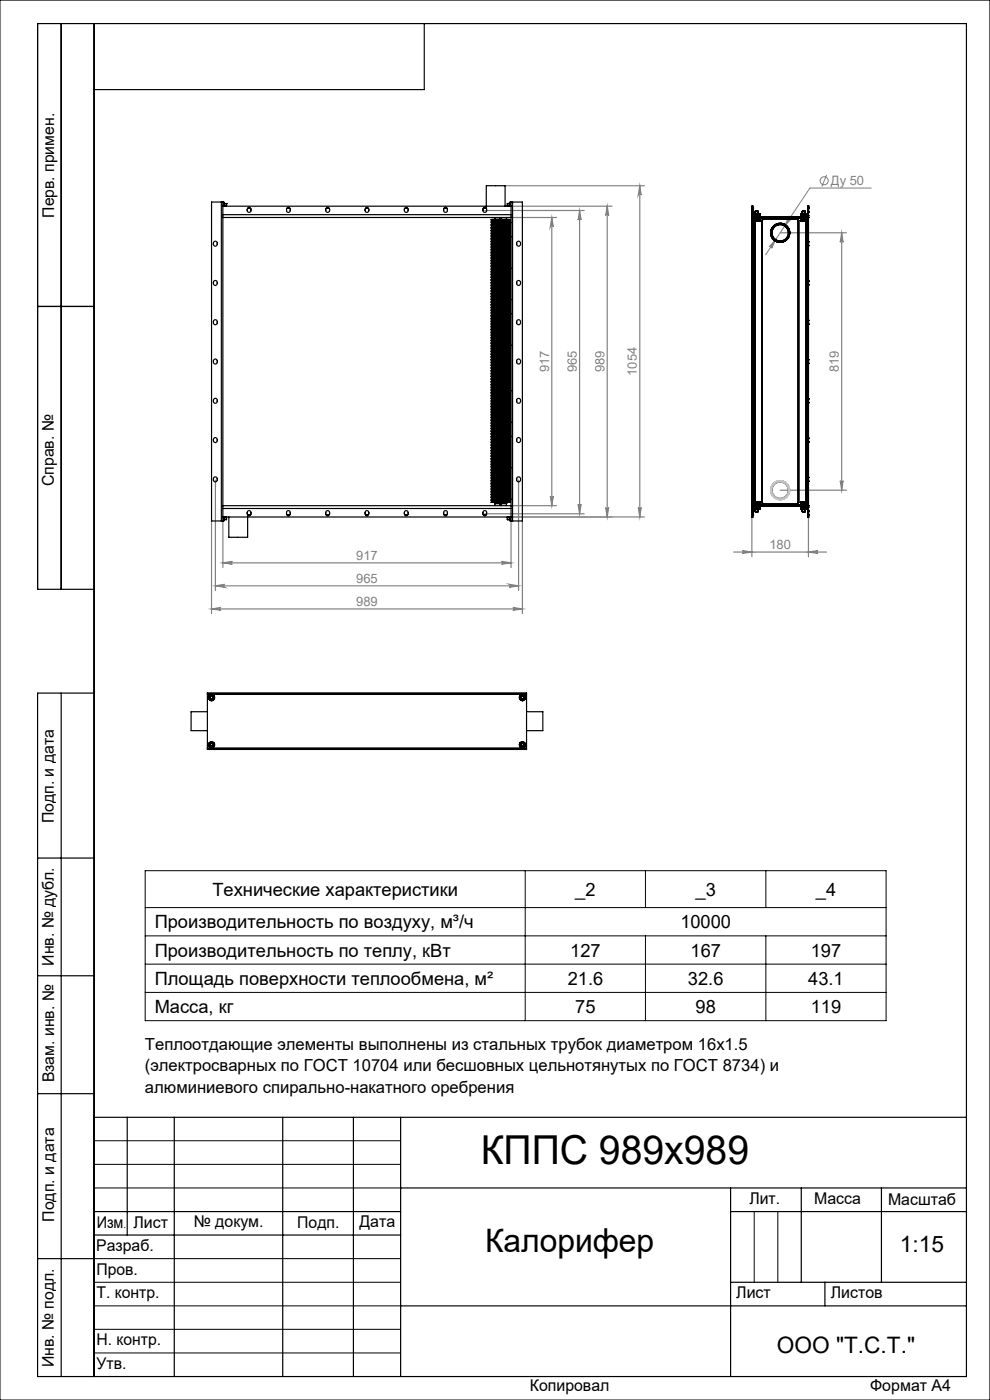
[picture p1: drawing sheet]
<svg xmlns="http://www.w3.org/2000/svg" width="210mm" height="297mm" viewBox="0 0 210 297" stroke-linecap="round" stroke-linejoin="round" font-family="sans-serif">
<defs><g id="words">
<text font-size="8.5" x="102" y="247">КППС 989х989</text>
<text font-size="6.9" x="102.9" y="265.6">Калорифер</text>
<g font-size="4.8">
<text x="190.9" y="265.6">1:15</text>
<text x="164.8" y="287">ООО &quot;Т.С.Т.&quot;</text>
</g>
<g font-size="3.9">
<text x="45.1" y="190.1">Технические характеристики</text>
<text x="122" y="190">_2</text>
<text x="147.5" y="190">_3</text>
<text x="173.1" y="190">_4</text>
<text x="32.8" y="196.9">Производительность по воздуху, м³/ч</text>
<text x="144.3" y="196.9">10000</text>
<text x="32.8" y="202.9">Производительность по теплу, кВт</text>
<text x="121" y="202.9">127</text>
<text x="146.5" y="202.9">167</text>
<text x="172" y="202.9">197</text>
<text x="32.8" y="208.9">Площадь поверхности теплообмена, м²</text>
<text x="120.4" y="208.9">21.6</text>
<text x="145.9" y="208.9">32.6</text>
<text x="171.4" y="208.9">43.1</text>
<text x="32.8" y="214.9">Масса, кг</text>
<text x="122" y="214.9">75</text>
<text x="147.5" y="214.9">98</text>
<text x="172" y="214.9">119</text>
</g>
<g font-size="3.5">
<text x="30.7" y="222.8">Теплоотдающие элементы выполнены из стальных трубок диаметром 16x1.5</text>
<text x="30.7" y="227.3">(электросварных по ГОСТ 10704 или бесшовных цельнотянутых по ГОСТ 8734) и</text>
<text x="30.7" y="231.8">алюминиевого спирально-накатного оребрения</text>
</g>
<g font-size="3.4">
<text x="11.5" y="46.2" transform="rotate(-90 11.5 46.2)">Перв. примен.</text>
<text x="11.4" y="103.2" transform="rotate(-90 11.4 103.2)">Справ. №</text>
<text x="11.4" y="174.7" transform="rotate(-90 11.4 174.7)">Подп. и дата</text>
<text x="11.5" y="204.9" transform="rotate(-90 11.5 204.9)">Инв. № дубл.</text>
<text x="11.5" y="229.6" transform="rotate(-90 11.5 229.6)">Взам. инв. №</text>
<text x="159" y="255.5">Лит.</text>
<text x="172.7" y="255.5">Масса</text>
<text x="188.4" y="255.6">Масштаб</text>
<text x="11.5" y="259.2" transform="rotate(-90 11.5 259.2)">Подп. и дата</text>
<text x="20.5" y="260.4">Изм</text>
<text x="28.3" y="260.4">Лист</text>
<text x="41.1" y="260.4">№ докум.</text>
<text x="63.1" y="260.4">Подп.</text>
<text x="76.2" y="260.4">Дата</text>
<text x="20.4" y="265.4">Разраб.</text>
<text x="20.5" y="275.4">Т. контр.</text>
<text x="20.5" y="270.4">Пров.</text>
<text x="156.2" y="275.4">Лист</text>
<text x="176.2" y="275.4">Листов</text>
<text x="20.5" y="285.4">Н. контр.</text>
<text x="11.4" y="290" transform="rotate(-90 11.4 290)">Инв. № подл.</text>
<text x="20.5" y="290.4">Утв.</text>
<text x="112.4" y="295">Копировал</text>
<text x="184.6" y="295">Формат А4</text>
</g>
<g font-size="2.7" fill="#808080">
<text x="176.3" y="39.2">Ду 50</text>
<text x="116.5" y="79" transform="rotate(-90 116.5 79)">917</text>
<text x="122.3" y="79" transform="rotate(-90 122.3 79)">965</text>
<text x="128.2" y="79" transform="rotate(-90 128.2 79)">989</text>
<text x="135.1" y="79.7" transform="rotate(-90 135.1 79.7)">1054</text>
<text x="177.9" y="79" transform="rotate(-90 177.9 79)">819</text>
<text x="75.6" y="118.8">917</text>
<text x="163.2" y="116.5">180</text>
<text x="75.6" y="123.7">965</text>
<text x="75.6" y="128.5">989</text>
</g>
<text font-size="2.1" x="26.2" y="260.4">.</text>
</g></defs>
<g fill="none" stroke="#808080" stroke-width=".21">
<path d="M175.3 37.1l-1 2.5M184.8 39.9h-13l-9.4 14.1M164.5 50.8l-.8 1.9a.31 .31 0 0 0-.1-.5 .31 .31 0 0 0-.4 .1zM167.3 46.1a.32 .32 0 0 0 .1 .4 .32 .32 0 0 0 .4 0l-1.4 1.4z"/>
<circle cx="174.8" cy="38.4" r=".86"/>
</g>
<g fill="none" stroke="#808080" stroke-width=".25">
<path d="M106.9 39.4h29.8M135.7 39.4l.3 2a.3 .3 0 0 0-.3-.3 .3 .3 0 0 0-.3 .3zM135.7 39.4v70.3M102.8 44.7h21.1M108.4 46.1h9.6M108.4 43.7h21.4M117.1 46.1v61.2M117.1 46.1l.3 2a.32 .32 0 0 0-.3-.3 .32 .32 0 0 0-.4 .3zM122.9 44.7v64.3M122.9 44.7l.4 2a.32 .32 0 0 0-.4-.3 .32 .32 0 0 0-.3 .3zM128.8 43.7v66M128.8 43.7l.3 2a.32 .32 0 0 0-.3-.3 .32 .32 0 0 0-.3 .3z"/>
<path d="M165.5 49.4h14M178.5 49.4l.3 2a.3 .3 0 0 0-.3-.3 .3 .3 0 0 0-.3 .3zM178.5 49.4v54.6M44.9 110.5v19.7M45.7 101.8v23.5M47.3 119.4l2-.3a.3 .3 0 0 0-.3 .3 .3 .3 0 0 0 .3 .3zM47.3 110.5v9.9M47.3 119.4h61.1M102.8 109h21.1M106.4 119.1l2 .3-2 .3a.3 .3 0 0 0 .3-.3 .3 .3 0 0 0-.3-.3zM108.4 107.3h9.6M108.4 110.5v9.9"/>
<path d="M110 101.8v23.5M110.8 110.5v19.7M116.7 105.3a.32 .32 0 0 0 .4 .2 .32 .32 0 0 0 .3-.2l-.3 2zM122.6 107a.32 .32 0 0 0 .3 .3 .32 .32 0 0 0 .4-.3l-.4 2zM128.5 107.7a.32 .32 0 0 0 .3 .2 .32 .32 0 0 0 .3-.2l-.3 2zM135.4 107.7a.3 .3 0 0 0 .3 .3 .3 .3 0 0 0 .3-.3l-.3 2zM136.7 109.7h-28.3M155.6 117.1h19.7M157.5 116.8l2 .3-2 .3a.3 .3 0 0 0 .3-.3 .3 .3 0 0 0-.3-.3zM159.5 109.7v8.4M165.5 104h14M171.5 117.1l2-.3a.3 .3 0 0 0-.3 .3 .3 .3 0 0 0 .3 .3z"/>
<path d="M171.5 109.7v8.4M178.2 102a.3 .3 0 0 0 .3 .3 .3 .3 0 0 0 .3-.3l-.3 2zM44.9 129.2l2-.3a.3 .3 0 0 0-.3 .3 .3 .3 0 0 0 .3 .3zM44.9 129.2h65.9M45.7 124.3h64.3M45.7 124.3l2-.3a.32 .32 0 0 0-.3 .3 .32 .32 0 0 0 .3 .3zM108 124l2 .3-2 .3a.32 .32 0 0 0 .3-.3 .32 .32 0 0 0-.3-.3zM108.8 128.9l2 .3-2 .3a.3 .3 0 0 0 .3-.3 .3 .3 0 0 0-.3-.3z"/>
</g>
<g fill="none" stroke="#000" stroke-width=".21">
<path d="M0 0h210v297h-210zM30.8 184.7h157.2v31.8h-157.2zM30.8 198.5h157.2M30.8 192.5h157.2M111.4 184.7v31.8M136.9 184.7v7.8M136.9 198.5v18M162.5 184.7v7.8M162.5 198.5v18M30.8 204.5h157.2M30.8 210.5h157.2M20 242h65"/>
<path d="M20 247h65M20 252h65M160 257v15M165 257v15M20 267h65M20 272h65M20 277h65M20 282h65M20 287h65"/>
</g>
<g fill="none" stroke="#000" stroke-width=".25">
<path d="M13 5v120M20 5v287M90 5v14h-70M8 65h12M20 125h-12v-120h197v287h-197v-145h12M13 147v145M8 182h12M8 207h12M8 232h12M20 237h185M27 237v25M37 237v55"/>
<path d="M60 237v55M75 237v55M85 237v55M20 257h65M85 252h120M155 252v40M155 257h50M170 252v20M187 252v20M8 267h12M20 262h65M85 277h120"/>
<path d="M155 272h50M175 272v5"/>
</g>
<g fill="#808080">
<path d="M164.5 50.8l-1.3 1.5a.31 .31 0 0 1 .4 0 .31 .31 0 0 1 .1 .4zM167.3 46.1l-.9 1.8 1.4-1.4a.32 .32 0 0 1-.4 0 .32 .32 0 0 1-.1-.4z"/>
<path d="M44.9 129.2l2-.3a.3 .3 0 0 0-.3 .3 .3 .3 0 0 0 .3 .3zM108.8 128.9l2 .3-2 .3a.3 .3 0 0 0 .3-.3 .3 .3 0 0 0-.3-.3z"/>
<path d="M47.3 119.4l2-.3a.3 .3 0 0 0-.3 .3 .3 .3 0 0 0 .3 .3zM106.4 119.1l2 .3-2 .3a.3 .3 0 0 0 .3-.3 .3 .3 0 0 0-.3-.3z"/>
<path d="M45.7 124.3l2-.3a.32 .32 0 0 0-.3 .3 .32 .32 0 0 0 .3 .3zM108 124l2 .3-2 .3a.32 .32 0 0 0 .3-.3 .32 .32 0 0 0-.3-.3z"/>
<path d="M178.5 49.4l.3 2a.3 .3 0 0 0-.3-.3 .3 .3 0 0 0-.3 .3zM178.2 102a.3 .3 0 0 0 .3 .3 .3 .3 0 0 0 .3-.3l-.3 2z"/>
<path d="M135.4 107.7a.3 .3 0 0 0 .3 .3 .3 .3 0 0 0 .3-.3l-.3 2zM135.7 39.4l.3 2a.3 .3 0 0 0-.3-.3 .3 .3 0 0 0-.3 .3z"/>
<path d="M117.1 46.1l.3 2a.32 .32 0 0 0-.3-.3 .32 .32 0 0 0-.4 .3zM116.7 105.3a.32 .32 0 0 0 .4 .2 .32 .32 0 0 0 .3-.2l-.3 2zM128.8 43.7l.3 2a.32 .32 0 0 0-.3-.3 .32 .32 0 0 0-.3 .3zM128.5 107.7a.32 .32 0 0 0 .3 .2 .32 .32 0 0 0 .3-.2l-.3 2zM122.9 44.7l.4 2a.32 .32 0 0 0-.4-.3 .32 .32 0 0 0-.3 .3zM122.6 107a.32 .32 0 0 0 .3 .3 .32 .32 0 0 0 .4-.3l-.4 2z"/>
<path d="M157.5 116.8l2 .3-2 .3a.3 .3 0 0 0 .3-.3 .3 .3 0 0 0-.3-.3zM171.5 117.1l2-.3a.3 .3 0 0 0-.3 .3 .3 .3 0 0 0 .3 .3z"/>
</g>
<g fill="none" stroke="#000" stroke-width=".25">
<path d="M45.3 59.7a.46 .46 0 0 1 .8 .3 .46 .46 0 0 1-.7 .4l-.1-.3zM45.4 51.3a.46 .46 0 0 1 .7 .4 .46 .46 0 0 1-.8 .3v-.4zM47 42.9h.3M47 42.9h-2.1v67.6h2.1M47 42.9v67.6M47.3 45.5v62.4M47.3 42.9h.2v.8M47.3 42.9v2.6M47.3 43.7h61.1M47.3 45.5h61.1M47.3 46.1h61.1M47.5 43.1l.1 .6"/>
<path d="M47.6 43.7h.4M47.6 43.2h.4M48 43.2h.1M48 43.2v.5M48 43.7h.1M52.5 44.2h.7M52.6 44.1a.47 .47 0 0 1 .7 .5 .47 .47 0 0 1-.8 .3l-.1-.5zM60.8 44.2h.7M61 44.1a.47 .47 0 0 1 .6 .5 .47 .47 0 0 1-.8 .3v-.6zM69.1 44.2a.46 .46 0 0 1 .7 0 .46 .46 0 0 1 0 .7 .46 .46 0 0 1-.7-.1zM69.1 44.2h.7M77.5 44.2h.7"/>
<path d="M77.5 44.1a.47 .47 0 0 1 .7 .1 .47 .47 0 0 1-.1 .6 .47 .47 0 0 1-.6 .1zM85.8 44.2h.7M86 44.1a.47 .47 0 0 1 .6 .5 .47 .47 0 0 1-.8 .3v-.5zM94.2 44.2h.7M94.3 44.1a.47 .47 0 0 1 .6 .5 .47 .47 0 0 1-.7 .3l-.1-.6zM102.5 44.2h.7M102.6 44.1a.47 .47 0 0 1 .6 .5 .47 .47 0 0 1-.7 .3l-.1-.6zM103.2 43.7v-4.3h3.9v4.3M103.2 44.1v.1M104.2 47.2h.1M104.2 56.9h.1M104.2 50.2h.1"/>
<path d="M104.2 46.6h1.4M104.2 55.9h1.4M104.2 56.6h1.4M104.2 56.5h1.4M104.2 56.9h1.4M104.2 57.3h1.4M104.2 57.2h1.4M104.2 57.6h1.4M104.2 57.5h1.4M104.2 54.9h1.4M104.2 59.5h1.4M104.2 46.9h1.4"/>
<path d="M104.2 59.6h1.4M104.2 59.9h1.4M104.2 47.2h1.4M104.2 47.6h1.4M104.2 47.9h1.4M104.2 48.6h1.4M104.2 48.5h1.4M104.2 48.9h1.4M104.2 49.2h1.4M104.2 50.2h1.4M104.2 58.9h1.4M104.2 55.2h1.4"/>
<path d="M104.2 55.6h1.4M104.2 56.3h1.4M104.2 56.2h1.4M104.2 49.9h1.4M104.2 57.9h1.4M104.2 58.2h1.4M104.2 59.3h1.4M104.2 59.2h1.4M104.2 54.6h1.4M104.2 54.5h1.4M104.2 48.3h1.4M104.2 48.2h1.4"/>
<path d="M104.2 49.6h1.4M104.2 53.6h1.4M104.2 58.6h1.4M104.2 51.3h1.4M104.2 51.2h1.4M104.2 51.9h1.4M104.2 52.2h1.4M104.2 52.9h1.4M104.2 53.3h1.4M104.2 53.9h1.4M104.2 51.6h1.4M104.2 51.5h1.4"/>
<path d="M104.2 50.6h1.4M104.2 50.5h1.4M104.2 50.9h1.4M104.2 52.6h1.4M104.2 54.3h1.4M104.2 54.2h1.4M104.2 46.6h.1M104.2 46.9h.1M104.2 47.6h.1M104.2 47.9h.1M104.2 48.2v.1M104.2 48.5v.1"/>
<path d="M104.2 48.9h.1M104.2 49.2h.1M104.2 49.6h.1M104.2 49.9h.1M104.2 50.5v.1M104.2 50.9h.1M104.2 51.2v.1M104.2 51.5v.1M104.2 51.9h.1M104.2 52.2h.1M104.2 52.6h.1M104.2 52.9h.1"/>
<path d="M104.2 53.2v.1M104.2 53.5v.1M104.2 53.9h.1M104.2 54.2v.1M104.2 54.5v.1M104.2 54.9h.1M104.2 55.2h.1M104.2 55.6h.1M104.2 55.9h.1M104.2 56.2v.1M104.2 56.5v.1M104.2 57.2v.1"/>
<path d="M104.2 57.5v.1M104.2 57.9h.1M104.2 58.2h.1M104.2 58.6h.1M104.2 58.9h.1M104.2 59.2v.1M104.2 59.5v.1M104.2 59.9h.1M104.2 55.9h.7M104.2 56.9h.7M104.2 57.6h.7M104.2 57.5h.7"/>
<path d="M104.2 59.5h.7M104.2 46.6h.7M104.2 46.9l.7 .1M104.2 59.9h.7M104.2 56.6h.7M104.2 47.2l.7 .1M104.2 47.6h.7M104.2 47.9h.7M104.2 48.6h.7M104.2 48.5h.7M104.2 48.9h.7M104.2 49.2l.7 .1"/>
<path d="M104.2 49.2h.7M104.2 50.2l.7 .1M104.2 54.9h.7M104.2 58.9h.7M104.2 55.2l.7 .1M104.2 55.2h.7M104.2 56.3h.7M104.2 57.3h.7M104.2 57.9h.7M104.2 58.2l.7 .1M104.2 58.2h.7M104.2 59.3h.7"/>
<path d="M104.2 59.6h.7M104.2 48.3h.7M104.2 49.9h.7M104.2 53.6h.7M104.2 58.6h.7M104.2 52.2h.7M104.2 55.6h.7M104.2 51.9h.7M104.2 54.5h.7M104.2 54.6h.7M104.2 51.6h.7M104.2 51.5h.7"/>
<path d="M104.2 52.2l.7 .1M104.2 50.6h.7M104.2 52.9h.7M104.2 50.9h.7M104.2 49.6h.7M104.2 52.6h.7M104.2 53.9h.7M104.2 54.3h.7M104.2 51.3h.7M104.2 53.3h.7M104.9 55.6h1.2v.3h-1.2M104.9 56.9h1.2"/>
<path d="M104.9 57.6h1.2M104.9 59.3h1.2v.2h-1.2M104.9 46.6h1.2v.2M104.9 47h1.2M104.9 59.9h1.2v.3M104.9 59.9h1.2M104.9 56.6h1.2M104.9 56.5h1.2M104.9 46.8h1.2M104.9 47.3h1.2M104.9 47.2h1.2M104.9 47.6h1.2"/>
<path d="M104.9 47.5h1.2M104.9 47.9h1.2M104.9 48.6h1.2M104.9 48.3h1.2v.2h-1.2M104.9 48.9h1.2v.3h-1.2M104.9 49.3h1.2M104.9 50.3h1.2M104.9 54.9h1.2M104.9 54.9h1.2v.3h-1.2M104.9 58.9h1.2M104.9 55.3h1.2M104.9 55.5h1.2"/>
<path d="M104.9 55.9h1.2M104.9 56.3h1.2v.2M104.9 56.2h1.2M104.9 48.9h1.2M104.9 57.3h1.2M104.9 57.2h1.2M104.9 49.8h1.2M104.9 57.9h1.2v.3h-1.2M104.9 57.9h1.2M104.9 58.3h1.2M104.9 58.6h1.2v.3h-1.2M104.9 59.2h1.2"/>
<path d="M104.9 59.6h1.2M104.9 48.2h1.2M104.9 49.9h1.2M104.9 53.6h1.2M104.9 58.5h1.2M104.9 51.9h1.2v.3h-1.2M104.9 53.5h1.2M104.9 54.3h1.2v.2h-1.2M104.9 54.6h1.2M104.9 51.2h1.2M104.9 51.6h1.2M104.9 51.3h1.2v.2h-1.2"/>
<path d="M104.9 51.9h1.2M104.9 50.2h1.2M104.9 52.3h1.2M104.9 50.6h1.2M104.9 50.5h1.2M104.9 52.6h1.2v.3h-1.2M104.9 49.6h1.2v.2M104.9 49.5h1.2M104.9 53.2h1.2M104.9 50.9h1.2M104.9 53.9h1.2M104.9 54.2h1.2"/>
<path d="M104.9 52.9h1.2M104.9 53.3h1.2v.2M104.9 52.5h1.2M104.9 59.9h-.7M104.9 56.5h-.7M104.9 46.8l-.7 .1M104.9 47.2h-.7M104.9 47.5l-.7 .1M104.9 54.9h-.7M104.9 55.5l-.7 .1M104.9 56.2h-.7M104.9 48.9h-.7"/>
<path d="M104.9 56.9h-.7M104.9 57.2h-.7M104.9 49.8l-.7 .1M104.9 57.9h-.7M104.9 59.2h-.7M104.9 48.2h-.7M104.9 58.5l-.7 .1M104.9 53.5h-.7M104.9 51.2h-.7M104.9 51.9h-.7M104.9 50.2h-.7M104.9 50.5h-.7"/>
<path d="M104.9 49.5l-.7 .1M104.9 53.2h-.7M104.9 54.2h-.7M104.9 52.5l-.7 .1M104.9 46.6v.2M104.9 47v.2M104.9 47.3v.2M104.9 47.6v.3M104.9 47.9v.3M104.9 48.3v.2M104.9 48.6v.3M104.9 48.9v.3"/>
<path d="M104.9 49.3v.2M104.9 49.6v.2M104.9 49.9v.3M104.9 50.3v.2M104.9 50.6v.3M104.9 50.9v.3M104.9 51.3v.2M104.9 51.6v.3M104.9 51.9v.3M104.9 52.3v.2M104.9 52.6v.3M104.9 52.9v.3"/>
<path d="M104.9 53.3v.2M104.9 53.6v.3M104.9 53.9v.3M104.9 54.3v.2M104.9 54.6v.3M104.9 54.9v.3M104.9 55.3v.2M104.9 55.6v.3M104.9 55.9v.3M104.9 56.3v.2M104.9 56.6v.3M104.9 56.9v.3"/>
<path d="M104.9 57.3v.2M104.9 57.6v.3M104.9 57.9v.3M104.9 58.3v.2M104.9 58.6v.3M104.9 58.9v.3M104.9 59.3v.2M104.9 59.6v.3M104.9 59.9v.3M105 46.1v.4M105.6 56.9h.1M105.6 50.2h.1"/>
<path d="M105.6 47.2h.1M105.6 57.5h2.6M105.6 59.6h1.3M105.6 57.2h2.6M105.6 57.3h1.3M105.6 57.6h1.3M105.6 50.9h2.6M105.6 59.2h2.6M105.6 59.3h1.3M105.6 55.9h2.6M105.6 56.6h2.6M105.6 56.5h2.6"/>
<path d="M105.6 57.9h1.3M105.6 58.2h2.6M105.6 51.3h1.3M105.6 51.2h2.6M105.6 55.6h1.3M105.6 56.9h2.6M105.6 58.6h1.3M105.6 58.6h2.6M105.6 55.2h1.3M105.6 55.2h2.6M105.6 56.3h1.3M105.6 56.2h2.6"/>
<path d="M105.6 54.9h1.3M105.6 54.9h2.6M105.6 49.2h1.3M105.6 49.2h2.6M105.6 49.6h1.3M105.6 49.9h2.6M105.6 50.6h2.6M105.6 51.6h1.3M105.6 51.5h2.6M105.6 51.9h1.3M105.6 51.9h2.6M105.6 52.2h2.6"/>
<path d="M105.6 52.6h1.3M105.6 52.6h2.6M105.6 52.9h1.3M105.6 52.9h2.6M105.6 53.3h1.3M105.6 53.6h2.6M105.6 53.9h2.6M105.6 50.5h2.6M105.6 58.9h2.6M105.6 59.5h2.6M105.6 54.5h2.6M105.6 54.6h2.6"/>
<path d="M105.6 48.9h2.6M105.6 47.9h2.6M105.6 48.2h2.6M105.6 48.9h1.3M105.6 50.2h2.6M105.6 48.3h1.3M105.6 48.6h2.6M105.6 48.5h2.6M105.6 47.6h2.6M105.6 46.6h1.3M105.6 47.2h1.3M105.6 59.9h1.3"/>
<path d="M105.6 54.2h2.6M105.6 46.6h2.6M105.6 54.3h1.3M105.6 46.9h1.3M105.6 46.9h2.6M105.6 55.9h.7M105.6 57.5h.7M105.6 59.5h.7M105.6 46.6h.7M105.6 59.9h.7M105.6 48.5h.7M105.6 48.9h.7"/>
<path d="M105.6 49.2h.7M105.6 54.9h.7M105.6 55.2h.7M105.6 56.3h.7M105.6 57.9h.7M105.6 58.2h.7M105.6 58.9h.7M105.6 59.3h.7M105.6 47.9h.7M105.6 48.3h.7M105.6 58.6h.7M105.6 52.2h.7"/>
<path d="M105.6 55.6h.7M105.6 51.9h.7M105.6 54.5h.7M105.6 51.5h.7M105.6 52.9h.7M105.6 50.9h.7M105.6 49.6h.7M105.6 52.6h.7M105.6 53.9h.7M105.6 54.3h.7M105.6 51.3h.7M105.6 53.3h.7"/>
<path d="M105.6 46.6h.1M105.6 46.9h.1M105.6 47.6h.1M105.6 47.9h.1M105.6 48.2v.1M105.6 48.5v.1M105.6 48.9h.1M105.6 49.2h.1M105.6 49.6h.1M105.6 49.9h.1M105.6 50.5v.1M105.6 50.9h.1"/>
<path d="M105.6 51.2v.1M105.6 51.5v.1M105.6 51.9h.1M105.6 52.2h.1M105.6 52.6h.1M105.6 52.9h.1M105.6 53.2v.1M105.6 53.5v.1M105.6 53.9h.1M105.6 54.2v.1M105.6 54.5v.1M105.6 54.9h.1"/>
<path d="M105.6 55.2h.1M105.6 55.6h.1M105.6 55.9h.1M105.6 56.2v.1M105.6 56.5v.1M105.6 57.2v.1M105.6 57.5v.1M105.6 57.9h.1M105.6 58.2h.1M105.6 58.6h.1M105.6 58.9h.1M105.6 59.2v.1"/>
<path d="M105.6 59.5v.1M105.6 59.9h.1M105.6 59.6h.7M105.6 57.6h.7M105.6 57.3h.7M105.6 56.9h.7M105.6 58.2l.7 .1M105.6 56.6h.7M105.6 55.2l.7 .1M105.6 49.2l.7 .1M105.6 49.9h.7M105.6 50.6h.7"/>
<path d="M105.6 51.6h.7M105.6 52.2l.7 .1M105.6 53.6h.7M105.6 50.2l.7 .1M105.6 54.6h.7M105.6 48.6h.7M105.6 47.6h.7M105.6 47.2l.7 .1M105.6 46.9l.7 .1M106 46.1v.4M106.1 57.3a.41 .41 0 0 1-.7 .2h-.5M106.1 47.6a.41 .41 0 0 1-.7 .3h-.5"/>
<path d="M106.1 50.6a.41 .41 0 0 1-.7 .3h-.5M106.1 53.6a.41 .41 0 0 1-.7 .3h-.5M106.1 56.9h.1M106.1 57.6h.1M106.1 47h.1M106.1 59.9h.1M106.1 56.6h.1M106.1 56.5h.1M106.1 46.8l.1 .1M106.1 47.3h.1M106.1 47.2h.1M106.1 47.5h.1"/>
<path d="M106.1 47.9h.1M106.1 48.6h.1M106.1 49.3h.1M106.1 50.3h.1M106.1 54.9h.1M106.1 58.9h.1M106.1 55.3h.1M106.1 55.5h.1M106.1 55.9h.1M106.1 56.2h.1M106.1 48.9h.1M106.1 57.2h.1"/>
<path d="M106.1 49.8l.1 .1M106.1 57.9h.1M106.1 58.3h.1M106.1 59.2h.1M106.1 59.6h.1M106.1 48.2h.1M106.1 49.9h.1M106.1 53.6h.1M106.1 58.5h.1M106.1 53.5h.1M106.1 54.6h.1M106.1 51.2h.1"/>
<path d="M106.1 51.6h.1M106.1 51.9h.1M106.1 50.2h.1M106.1 52.3h.1M106.1 50.5h.1M106.1 49.5h.1M106.1 53.2h.1M106.1 50.9h.1M106.1 53.9h.1M106.1 54.2h.1M106.1 52.9h.1M106.1 52.5h.1"/>
<path d="M106.1 47v.2M106.1 47.3v.2M106.1 47.9v.3M106.1 48.6v.3M106.1 49.3v.2M106.1 49.9v.3M106.1 50.3v.2M106.1 50.9v.3M106.1 51.6v.3M106.1 52.3v.2M106.1 52.9v.3M106.1 53.9v.3"/>
<path d="M106.1 54.6v.3M106.1 55.3v.2M106.1 55.9v.3M106.1 56.6v.3M106.1 56.9v.3M106.1 57.6v.3M106.1 58.3v.2M106.1 58.9v.3M106.1 59.6v.3M106.2 46.5l-2 .1M106.2 47.6h-.1M106.2 57.3h-.1"/>
<path d="M106.2 50.6h-.1M106.3 57.5h1.2M106.3 59.6h.6M106.3 57.2h1.2M106.3 57.6h.6M106.3 50.9h1.2M106.3 59.2h1.2M106.3 55.9h1.2M106.3 57.3h.6M106.3 57.9h.6M106.3 57.9h1.2M106.3 58.2h1.2"/>
<path d="M106.3 51.3h.6M106.3 51.2h1.2M106.3 59.3h.6M106.3 55.5h1.2M106.3 56.5h1.2M106.3 56.9h1.2M106.3 58.3h1.2M106.3 58.6h.6M106.3 58.5h1.2M106.3 56.3h.6M106.3 56.2h1.2M106.3 56.6h1.2"/>
<path d="M106.3 55.3h.6M106.3 55.2h1.2M106.3 55.6h.6M106.3 49.3h.6M106.3 49.2h1.2M106.3 49.6h.6M106.3 49.5h1.2M106.3 49.9h1.2M106.3 49.8h1.2M106.3 50.6h1.2M106.3 51.6h.6M106.3 51.5h1.2"/>
<path d="M106.3 51.9h.6M106.3 51.9h1.2M106.3 52.3h1.2M106.3 52.2h1.2M106.3 52.6h.6M106.3 52.5h1.2M106.3 52.9h.6M106.3 52.9h1.2M106.3 53.3h.6M106.3 53.2h1.2M106.3 53.6h1.2M106.3 53.5h1.2"/>
<path d="M106.3 53.9h1.2M106.3 50.5h1.2M106.3 58.9h1.2M106.3 59.5h1.2M106.3 54.5h1.2M106.3 54.9h.6M106.3 54.9h1.2M106.3 48.9h1.2M106.3 47.9h1.2M106.3 48.2h1.2M106.3 48.9h.6M106.3 50.3h1.2"/>
<path d="M106.3 50.2h1.2M106.3 54.6h1.2M106.3 48.3h.6M106.3 48.6h1.2M106.3 48.5h1.2M106.3 47.6h1.2M106.3 46.6h.6M106.3 47.5h1.2M106.3 54.2h1.2M106.3 47.3h.6M106.3 54.3h.6M106.3 59.9h.6"/>
<path d="M106.3 47.2h1.2M106.3 59.9h1.2M106.3 46.8h1.2M106.3 47h.6M106.3 57.2h-.7M106.3 59.2h-.7M106.3 57.9h-.7M106.3 51.2h-.7M106.3 55.5l-.7 .1M106.3 56.5h-.7M106.3 58.5l-.7 .1M106.3 56.9h-.7"/>
<path d="M106.3 56.2h-.7M106.3 49.5l-.7 .1M106.3 49.8l-.7 .1M106.3 51.9h-.7M106.3 52.5l-.7 .1M106.3 53.2h-.7M106.3 53.5h-.7M106.3 50.5h-.7M106.3 54.9h-.7M106.3 48.9h-.7M106.3 48.2h-.7M106.3 50.2h-.7"/>
<path d="M106.3 47.5l-.7 .1M106.3 54.2h-.7M106.3 47.2h-.7M106.3 59.9h-.7M106.3 46.8l-.7 .1M106.3 46.6v.2M106.3 47v.2M106.3 47.3v.2M106.3 47.6v.3M106.3 47.9v.3M106.3 48.3v.2M106.3 48.6v.3"/>
<path d="M106.3 48.9v.3M106.3 49.3v.2M106.3 49.6v.2M106.3 49.9v.3M106.3 50.3v.2M106.3 50.6v.3M106.3 50.9v.3M106.3 51.3v.2M106.3 51.6v.3M106.3 51.9v.3M106.3 52.3v.2M106.3 52.6v.3"/>
<path d="M106.3 52.9v.3M106.3 53.3v.2M106.3 53.6v.3M106.3 53.9v.3M106.3 54.3v.2M106.3 54.6v.3M106.3 54.9v.3M106.3 55.3v.2M106.3 55.6v.3M106.3 55.9v.3M106.3 56.3v.2M106.3 56.6v.3"/>
<path d="M106.3 56.9v.3M106.3 57.3v.2M106.3 57.6v.3M106.3 57.9v.3M106.3 58.3v.2M106.3 58.6v.3M106.3 58.9v.3M106.3 59.3v.2M106.3 59.6v.3M106.3 59.9v.3M106.4 46.1v.4M106.9 59.6h.6"/>
<path d="M106.9 59.6h1.3M106.9 57.3h1.3M106.9 57.6h.6M106.9 57.6h1.3M106.9 59.3h1.3M106.9 57.3h.6M106.9 57.9h.6M106.9 57.9h1.3M106.9 51.3h.6M106.9 51.3h1.3M106.9 59.3h.6M106.9 55.6h1.3"/>
<path d="M106.9 58.6h.6M106.9 58.6h1.3M106.9 55.2h1.3M106.9 56.3h.6M106.9 56.3h1.3M106.9 54.9h1.3M106.9 55.3h.6M106.9 55.6h.6M106.9 49.3h.6M106.9 49.2h1.3M106.9 49.6h.6M106.9 49.6h1.3"/>
<path d="M106.9 51.6h.6M106.9 51.6h1.3M106.9 51.9h.6M106.9 51.9h1.3M106.9 52.6h.6M106.9 52.6h1.3M106.9 52.9h.6M106.9 52.9h1.3M106.9 53.3h.6M106.9 53.3h1.3M106.9 54.9h.6M106.9 48.9h.6"/>
<path d="M106.9 48.9h1.3M106.9 48.3h.6M106.9 48.3h1.3M106.9 46.6h.6M106.9 46.6h1.3M106.9 47.2h1.3M106.9 59.9h1.3M106.9 47.3h.6M106.9 54.3h.6M106.9 54.3h1.3M106.9 59.9h.6M106.9 46.9h1.3"/>
<path d="M106.9 47h.6M107.4 46.1v.4M107.5 55.9h.7M107.5 57.5h.7M107.5 59.5h.7M107.5 46.6h.7M107.5 59.9h.7M107.5 48.5h.7M107.5 48.9h.7M107.5 49.2h.7M107.5 54.9h.7M107.5 55.2h.7"/>
<path d="M107.5 56.3h.7M107.5 57.9h.7M107.5 58.2h.7M107.5 58.9h.7M107.5 59.3h.7M107.5 47.9h.7M107.5 48.3h.7M107.5 58.6h.7M107.5 52.2h.7M107.5 55.6h.7M107.5 51.9h.7M107.5 54.5h.7"/>
<path d="M107.5 51.5h.7M107.5 52.9h.7M107.5 50.9h.7M107.5 49.6h.7M107.5 52.6h.7M107.5 53.9h.7M107.5 54.3h.7M107.5 51.3h.7M107.5 53.3h.7M107.5 57.2h.7M107.5 59.2h.7M107.5 51.2h.7"/>
<path d="M107.5 55.5l.7 .1M107.5 56.5h.7M107.5 58.5l.7 .1M107.5 56.9h.7M107.5 56.2h.7M107.5 49.5l.7 .1M107.5 49.8l.7 .1M107.5 52.5l.7 .1M107.5 53.2h.7M107.5 53.5h.7M107.5 50.5h.7M107.5 48.2h.7"/>
<path d="M107.5 50.2h.7M107.5 47.5l.7 .1M107.5 54.2h.7M107.5 47.2h.7M107.5 46.8l.7 .1M107.5 46.6v.2M107.5 47v.2M107.5 47.3v.2M107.5 47.6v.3M107.5 47.9v.3M107.5 48.3v.2M107.5 48.6v.3"/>
<path d="M107.5 48.9v.3M107.5 49.3v.2M107.5 49.6v.2M107.5 49.9v.3M107.5 50.3v.2M107.5 50.6v.3M107.5 50.9v.3M107.5 51.3v.2M107.5 51.6v.3M107.5 51.9v.3M107.5 52.3v.2M107.5 52.6v.3"/>
<path d="M107.5 52.9v.3M107.5 53.3v.2M107.5 53.6v.3M107.5 53.9v.3M107.5 54.3v.2M107.5 54.6v.3M107.5 54.9v.3M107.5 55.3v.2M107.5 55.6v.3M107.5 55.9v.3M107.5 56.3v.2M107.5 56.6v.3"/>
<path d="M107.5 56.9v.3M107.5 57.3v.2M107.5 57.6v.3M107.5 57.9v.3M107.5 58.3v.2M107.5 58.6v.3M107.5 58.9v.3M107.5 59.3v.2M107.5 59.6v.3M107.5 59.9v.3M107.6 43.2h.1M107.6 43.2v.5"/>
<path d="M107.6 43.7h.5M107.6 43.2h.5M108.2 56.9h.1M108.2 50.2h.1M108.2 47.2h.1M108.2 43.1h-.1v.6M108.2 46.6h.1M108.2 46.9h.1M108.2 47.6h.1M108.2 47.9h.1M108.2 48.2v.1M108.2 48.5v.1"/>
<path d="M108.2 48.9h.1M108.2 49.2h.1M108.2 49.6h.1M108.2 49.9h.1M108.2 50.5v.1M108.2 50.9h.1M108.2 51.2v.1M108.2 51.5v.1M108.2 51.9h.1M108.2 52.2h.1M108.2 52.6h.1M108.2 52.9h.1"/>
<path d="M108.2 53.2v.1M108.2 53.5v.1M108.2 53.9h.1M108.2 54.2v.1M108.2 54.5v.1M108.2 54.9h.1M108.2 55.2h.1M108.2 55.6h.1M108.2 55.9h.1M108.2 56.2v.1M108.2 56.5v.1M108.2 57.2v.1"/>
<path d="M108.2 57.5v.1M108.2 57.9h.1M108.2 58.2h.1M108.2 58.6h.1M108.2 58.9h.1M108.2 59.2v.1M108.2 59.5v.1M108.2 59.9h.1M108.2 59.6h-.7M108.2 57.6h-.7M108.2 57.3h-.7M108.2 56.9h-.7"/>
<path d="M108.2 58.2l-.7 .1M108.2 55.9h-.7M108.2 56.6h-.7M108.2 55.2l-.7 .1M108.2 49.2l-.7 .1M108.2 49.9h-.7M108.2 50.6h-.7M108.2 50.9h-.7M108.2 51.6h-.7M108.2 52.2l-.7 .1M108.2 52.9h-.7M108.2 53.6h-.7"/>
<path d="M108.2 53.9h-.7M108.2 58.9h-.7M108.2 50.2l-.7 .1M108.2 47.9h-.7M108.2 54.6h-.7M108.2 48.6h-.7M108.2 47.6h-.7M108.2 47.2l-.7 .1M108.2 46.9l-.7 .1M108.4 42.9h.3M108.4 45.5v62.4M108.4 42.9h-.2v.8"/>
<path d="M108.4 42.9v2.6M108.7 42.9v67.6M108.7 42.9h2.1v67.6h-2.1M109.6 59.7a.47 .47 0 0 1 .7 0 .47 .47 0 0 1 0 .7 .47 .47 0 0 1-.7 0zM109.7 51.3a.47 .47 0 0 1 .6 .1 .47 .47 0 0 1 0 .6 .47 .47 0 0 1-.7 0zM159.5 44.1h.1M159.5 44.9h.1M159.5 43.7h.1M159.5 45.8h.1M159.5 59.6h.1M159.5 51.3h.1M159.5 52.1h.1"/>
<path d="M159.5 46.1h.1M159.5 44.1v.8M159.5 45.8l.3 .3M159.5 59.6v.8M159.5 51.3v.8M159.5 46.1h.6M159.5 59.6h.3M159.5 51.3h.3M159.5 46.1h12M159.5 43.7v2.1M159.5 46.1v61.2M159.5 52.1h.3"/>
<path d="M159.6 44.9h.1M159.6 44.1h.1M159.6 43.7h.1M159.6 45.8h.1M159.6 44.1v.8M159.6 45.8l.2 .2M159.6 43.7v2.1M159.8 59.6h.1M159.8 51.3h.1M159.8 52.1h.1M159.8 46.1h.1M159.8 59.6v.8"/>
<path d="M159.8 51.3v.8M159.8 46.1h.3M159.8 46.1v61.2M159.8 46.3h.1M159.8 46h.1M159.8 46.3h11.4M159.8 46h11.4M159.8 46h1.3zM159.8 45.9h1.3zM159.8 46.5h1.3zM159.8 46.3h1.3zM159.8 45.8h.3"/>
<path d="M159.8 45.4h.1M159.8 45.4h.3M159.8 45.8h.1M159.8 45.4v1.1M159.8 45.8l.1 .1M159.9 46.5h.1M159.9 46.9h.2M159.9 46.9h.1M159.9 46.5v.4M159.9 46.5h.2M159.9 46.9h1.1zM159.9 45.9h1.1z"/>
<path d="M159.9 45.3h1.1zM159.9 45.3l-.1 .1M160.1 46.1h.1M160.1 46.3h.1M160.1 46h.1M160.1 46.3h.8M160.1 46.1h.8M160.1 46h.8M160.1 46v61.4M160.1 46.5h.1M160.1 46.9h.1M160.1 46h.8z"/>
<path d="M160.1 45.9h.8zM160.1 46.5h.8zM160.1 46.3h.8zM160.1 45.4h.1M160.1 45.8h.1M160.2 46.5h.6zM160.2 44.9h.6zM160.2 45.9h.6zM160.2 45.3h.6zM160.2 44.9l-.1 2M160.2 45.8h.6M160.2 45.4h.6"/>
<path d="M160.2 45.4v.4M160.2 46.1v.2M160.2 46.9h.6M160.2 44.8h.6zM160.2 44.8v.1M160.2 46.5h.6M160.2 46.5v.4M160.8 46.5h.1M160.8 46.9h.1M160.8 45.8h.1M160.8 45.4h.1M160.8 44.8l.1 2.1"/>
<path d="M160.8 45.4v.4M160.8 46.5v.4M160.8 45.4h.3M160.8 45.8h.3M160.9 46.9h.2M160.9 46.5h.2M160.9 46.3h.1M160.9 46.1h.1M160.9 46h.1M160.9 46v.3M161 45.3l.1 .1M161.1 46.9h.1"/>
<path d="M161.1 46.5h.1M161.1 45.4h.1M161.1 45.8h.1M161.1 45.4v.4M161.1 46.5v.4M161.1 46.9h-.1M161.1 45.8l-.1 .1M161.1 45.9v.1M161.1 46.3v.2M161.6 46.8v59.8M161.6 46.8h.1M161.7 46.8v59.8"/>
<path d="M161.9 46.4h7.2M161.9 46.4l-.3 .4M161.9 46.4h.1M162 46.4l-.3 .4M162 46.4h7M169 46.4l.3 .4M169 46.4h.1M169.1 46.4l.3 .4M169.3 46.8v59.8M169.3 46.8h.1M169.4 46.8v59.8M169.8 46h1.4z"/>
<path d="M169.8 45.9h1.4zM169.8 46.5h1.4zM169.8 46.3h1.4zM169.8 45.9v.1M169.8 46.3v.2M169.9 46.9h.1M169.9 46.9h.2M169.9 46.5h.1M169.9 45.4h.2M169.9 45.8h.2M169.9 45.4h.1M169.9 45.8h.1"/>
<path d="M169.9 45.4v.4M169.9 46.5v.4M169.9 45.8l.1 .1M169.9 46.5h.2M170 46.9h1zM170 45.9h1zM170 45.3h1zM170 45.3l-.1 .1M170.1 46.1h.1M170.1 46.3h.1M170.1 46h.1M170.1 46.1h.8"/>
<path d="M170.1 46.3h.8M170.1 46h.8zM170.1 45.9h.8zM170.1 46.5h.8zM170.1 46.3h.8zM170.1 46h.8M170.1 46.5h.1M170.1 46.5h.7zM170.1 46.9h.1M170.1 44.9h.7zM170.1 45.3h.7zM170.1 45.9h.7z"/>
<path d="M170.1 45.8h.1M170.1 45.4h.1M170.1 44.9v2M170.2 46.9h.5M170.2 44.8h.5zM170.2 45.4h.6M170.2 45.8h.6M170.2 44.8l-.1 .1M170.2 46.5h.5M170.2 45.4v.4M170.2 46.5v.4M170.7 46.5h.2"/>
<path d="M170.7 46.9h.2M170.7 44.8l.1 1.7M170.7 46.5v.4M170.8 45.4h.1M170.8 45.8h.1M170.8 45.4v.4M170.8 46.1v.2M170.9 46.9h.2M170.9 45.8h.2M170.9 45.4h.2M170.9 45.4v62.7M170.9 46.5h.2"/>
<path d="M170.9 46.1h.1M170.9 46.3h.1M170.9 46h.1M170.9 46.1h.3M170.9 46.1h.6M171 45.3l.1 .1M171.1 46.5h.1M171.1 46.9h.1M171.1 46.5v.4M171.1 45.4h.1M171.1 45.8h.1M171.1 45.4v.4"/>
<path d="M171.1 46.5l-.1 .4M171.1 45.8l-.1 .1M171.2 46h.1M171.2 45.9v.6M171.2 46.1h.1M171.2 46.3h.1M171.2 59.6h.1M171.2 51.3h.1M171.2 52.1h.1M171.2 59.6v.8M171.2 51.3v.8M171.2 59.6h.3"/>
<path d="M171.2 51.3h.3M171.2 52.1h.3M171.2 46.1v61.2M171.3 44.9h.1M171.3 44.1h.1M171.3 43.7h.1M171.3 45.8h.1M171.3 44.1v.8M171.3 45.8l-.1 .2M171.3 43.7h.2M171.3 44.1h.2M171.3 44.9h.2"/>
<path d="M171.3 43.7v2.1M171.3 45.8h.2M171.5 44.1h.1M171.5 44.9h.1M171.5 43.7h.1M171.5 45.8h.1M171.5 59.6h.1M171.5 51.3h.1M171.5 52.1h.1M171.5 46.1h.1M171.5 44.1v.8M171.5 45.8l-.3 .3"/>
<path d="M171.5 59.6v.8M171.5 51.3v.8M171.5 43.7v2.1M171.5 46.1v61.2M45.4 76.3a.39 .39 0 0 1 .4-.1 .39 .39 0 0 1 .3 .3v.3a.41 .41 0 0 1-.4 .4 .41 .41 0 0 1-.4-.4zM45.4 67.9a.39 .39 0 0 1 .4 0 .39 .39 0 0 1 .3 .3v.3a.41 .41 0 0 1-.4 .4 .41 .41 0 0 1-.4-.4zM104.2 63.6h.1M104.2 73.2h.1M104.2 66.6h.1M104.2 72.6h1.4M104.2 65.2h1.4M104.2 70.6h1.4"/>
<path d="M104.2 71.3h1.4M104.2 71.2h1.4M104.2 71.9h1.4M104.2 65.3h1.4M104.2 76.9h1.4M104.2 75.9h1.4M104.2 76.3h1.4M104.2 72.9h1.4M104.2 61.9h1.4M104.2 72.2h1.4M104.2 76.5h1.4M104.2 62.5h1.4"/>
<path d="M104.2 62.9h1.4M104.2 70.2h1.4M104.2 63.2h1.4M104.2 63.6h1.4M104.2 71.6h1.4M104.2 71.5h1.4M104.2 62.6h1.4M104.2 64.6h1.4M104.2 73.2h1.4M104.2 62.3h1.4M104.2 62.2h1.4M104.2 69.9h1.4"/>
<path d="M104.2 77.9h1.4M104.2 74.3h1.4M104.2 74.6h1.4M104.2 74.9h1.4M104.2 63.9h1.4M104.2 76.6h1.4M104.2 61.6h1.4M104.2 77.6h1.4M104.2 77.5h1.4M104.2 73.9h1.4M104.2 64.2h1.4M104.2 75.6h1.4"/>
<path d="M104.2 77.3h1.4M104.2 77.2h1.4M104.2 78.6h1.4M104.2 78.9h1.4M104.2 64.9h1.4M104.2 73.6h1.4M104.2 60.5h1.4M104.2 60.6h1.4M104.2 61.2h1.4M104.2 79.3h1.4M104.2 79.2h1.4M104.2 60.9h1.4"/>
<path d="M104.2 78.2h1.4M104.2 79.9h1.4M104.2 68.2h1.4M104.2 70.9h1.4M104.2 60.3h1.4M104.2 60.2h1.4M104.2 66.2h1.4M104.2 67.2h1.4M104.2 67.6h1.4M104.2 67.9h1.4M104.2 68.6h1.4M104.2 68.5h1.4"/>
<path d="M104.2 68.9h1.4M104.2 69.2h1.4M104.2 69.6h1.4M104.2 66.6h1.4M104.2 75.2h1.4M104.2 79.6h1.4M104.2 79.5h1.4M104.2 65.6h1.4M104.2 65.5h1.4M104.2 65.9h1.4M104.2 66.9h1.4M104.2 60.2v.1"/>
<path d="M104.2 60.5v.1M104.2 60.9h.1M104.2 61.2h.1M104.2 61.6h.1M104.2 61.9h.1M104.2 62.2v.1M104.2 62.5v.1M104.2 62.9h.1M104.2 63.2h.1M104.2 63.9h.1M104.2 64.2h.1M104.2 64.6h.1"/>
<path d="M104.2 64.9h.1M104.2 65.2v.1M104.2 65.5v.1M104.2 65.9h.1M104.2 66.2h.1M104.2 66.9h.1M104.2 67.2h.1M104.2 67.6h.1M104.2 67.9h.1M104.2 68.2v.1M104.2 68.5v.1M104.2 68.9h.1"/>
<path d="M104.2 69.2h.1M104.2 69.6h.1M104.2 69.9h.1M104.2 70.2h.1M104.2 70.6h.1M104.2 70.9h.1M104.2 71.2v.1M104.2 71.5v.1M104.2 71.9h.1M104.2 72.2h.1M104.2 72.6h.1M104.2 72.9h.1"/>
<path d="M104.2 73.6h.1M104.2 73.9h.1M104.2 74.2v.1M104.2 74.5v.1M104.2 74.9h.1M104.2 75.2h.1M104.2 75.6h.1M104.2 75.9h.1M104.2 76.2v.1M104.2 76.5v.1M104.2 76.9h.1M104.2 77.2v.1"/>
<path d="M104.2 77.5v.1M104.2 77.9h.1M104.2 78.2h.1M104.2 78.6h.1M104.2 78.9h.1M104.2 79.2v.1M104.2 79.5v.1M104.2 79.9h.1M104.2 65.3h.7M104.2 72.9l.7 .1M104.2 61.9h.7M104.2 71.9h.7"/>
<path d="M104.2 72.2l.7 .1M104.2 62.5h.7M104.2 62.9h.7M104.2 70.2h.7M104.2 63.2l.7 .1M104.2 76.9h.7M104.2 71.6h.7M104.2 71.5h.7M104.2 62.6h.7M104.2 64.6h.7M104.2 72.2h.7M104.2 72.6h.7"/>
<path d="M104.2 63.6h.7M104.2 73.2l.7 .1M104.2 70.2l.7 .1M104.2 74.3h.7M104.2 74.6h.7M104.2 74.5h.7M104.2 74.9h.7M104.2 63.9l.7 .1M104.2 76.3h.7M104.2 76.6h.7M104.2 62.3h.7M104.2 77.6h.7"/>
<path d="M104.2 77.5h.7M104.2 77.9h.7M104.2 70.6h.7M104.2 64.2l.7 .1M104.2 64.2h.7M104.2 75.9h.7M104.2 77.3h.7M104.2 78.9h.7M104.2 64.9h.7M104.2 73.6h.7M104.2 73.9h.7M104.2 60.5h.7"/>
<path d="M104.2 60.9h.7M104.2 61.2l.7 .1M104.2 61.2h.7M104.2 78.2l.7 .1M104.2 78.2h.7M104.2 78.6h.7M104.2 79.3h.7M104.2 79.9h.7M104.2 70.9h.7M104.2 60.6h.7M104.2 61.6h.7M104.2 66.2l.7 .1"/>
<path d="M104.2 67.2l.7 .1M104.2 67.2h.7M104.2 67.6h.7M104.2 60.3h.7M104.2 67.9h.7M104.2 68.3h.7M104.2 68.6h.7M104.2 68.5h.7M104.2 68.9h.7M104.2 69.2l.7 .1M104.2 69.2h.7M104.2 69.6h.7"/>
<path d="M104.2 69.9l.7 .1M104.2 66.6h.7M104.2 71.3h.7M104.2 75.2l.7 .1M104.2 75.2h.7M104.2 79.6h.7M104.2 65.6h.7M104.2 65.5h.7M104.2 65.9h.7M104.2 66.9l.7 .1M104.2 75.6h.7M104.9 65.2h1.2"/>
<path d="M104.9 65.3h1.2v.2h-1.2M104.9 73h1.2M104.9 61.9h1.2M104.9 71.9h1.2v.3h-1.2M104.9 71.9h1.2M104.9 72.3h1.2M104.9 76.5h1.2M104.9 62.3h1.2v.2h-1.2M104.9 62.9h1.2v.3M104.9 62.9h1.2M104.9 63.3h1.2M104.9 63.2h1.2"/>
<path d="M104.9 63.5h1.2M104.9 71.6h1.2M104.9 71.3h1.2v.2h-1.2M104.9 62.6h1.2M104.9 64.6h1.2v.3h-1.2M104.9 64.5h1.2M104.9 72.6h1.2v.2M104.9 72.5h1.2M104.9 63.6h1.2M104.9 72.8h1.2M104.9 73.3h1.2M104.9 73.2h1.2"/>
<path d="M104.9 70.3h1.2M104.9 77.9h1.2M104.9 74.3h1.2v.2h-1.2M104.9 74.2h1.2M104.9 74.6h1.2M104.9 74.9h1.2v.3h-1.2M104.9 64h1.2M104.9 63.8h1.2M104.9 75.8h1.2M104.9 76.3h1.2v.2M104.9 76.2h1.2M104.9 76.6h1.2"/>
<path d="M104.9 76.9h1.2M104.9 61.6h1.2v.3h-1.2M104.9 77.6h1.2M104.9 77.3h1.2v.2h-1.2M104.9 77.9h1.2v.3h-1.2M104.9 70.6h1.2v.3h-1.2M104.9 70.5h1.2M104.9 64.3h1.2M104.9 62.2h1.2M104.9 69.8h1.2M104.9 74.9h1.2M104.9 75.9h1.2"/>
<path d="M104.9 77.2h1.2M104.9 78.9h1.2M104.9 78.6h1.2v.3h-1.2M104.9 64.9h1.2M104.9 73.6h1.2M104.9 73.5h1.2M104.9 73.9h1.2M104.9 75.5h1.2M104.9 60.9h1.2v.3h-1.2M104.9 60.9h1.2M104.9 61.3h1.2M104.9 78.3h1.2"/>
<path d="M104.9 78.5h1.2M104.9 79.3h1.2v.2M104.9 79.2h1.2M104.9 68.2h1.2M104.9 70.9h1.2M104.9 60.6h1.2M104.9 79.9h1.2M104.9 66.3h1.2M104.9 67.3h1.2M104.9 67.6h1.2v.3h-1.2M104.9 60.3h1.2M104.9 60.2h1.2"/>
<path d="M104.9 67.9h1.2M104.9 68.3h1.2v.2h-1.2M104.9 68.6h1.2M104.9 68.9h1.2v.3h-1.2M104.9 61.5h1.2M104.9 69.3h1.2M104.9 69.6h1.2v.2M104.9 69.5h1.2M104.9 70h1.2M104.9 66.2h1.2M104.9 66.6h1.2M104.9 66.5h1.2"/>
<path d="M104.9 71.2h1.2M104.9 67.5h1.2M104.9 75.3h1.2M104.9 79.6h1.2M104.9 79.5h1.2M104.9 68.9h1.2M104.9 65.6h1.2M104.9 65.9h1.2v.3M104.9 65.9h1.2M104.9 67h1.2M104.9 66.8h1.2M104.9 75.6h1.2v.2"/>
<path d="M104.9 65.2h-.7M104.9 71.9h-.7M104.9 76.5h-.7M104.9 62.9h-.7M104.9 63.2h-.7M104.9 63.5l-.7 .1M104.9 64.5l-.7 .1M104.9 72.5l-.7 .1M104.9 72.8l-.7 .1M104.9 73.2h-.7M104.9 77.9h-.7M104.9 74.2h-.7"/>
<path d="M104.9 63.8l-.7 .1M104.9 75.8l-.7 .1M104.9 76.2h-.7M104.9 70.5l-.7 .1M104.9 62.2h-.7M104.9 69.8l-.7 .1M104.9 74.9h-.7M104.9 77.2h-.7M104.9 73.5l-.7 .1M104.9 75.5l-.7 .1M104.9 60.9h-.7M104.9 78.5l-.7 .1"/>
<path d="M104.9 79.2h-.7M104.9 68.2h-.7M104.9 60.2h-.7M104.9 61.5l-.7 .1M104.9 69.5l-.7 .1M104.9 66.2h-.7M104.9 66.5l-.7 .1M104.9 71.2h-.7M104.9 67.5l-.7 .1M104.9 79.5h-.7M104.9 68.9h-.7M104.9 65.9h-.7"/>
<path d="M104.9 66.8l-.7 .1M104.9 60.3v.2M104.9 60.6v.3M104.9 60.9v.3M104.9 61.3v.2M104.9 61.6v.3M104.9 61.9v.3M104.9 62.3v.2M104.9 62.6v.3M104.9 62.9v.3M104.9 63.3v.2M104.9 63.6v.2"/>
<path d="M104.9 64v.2M104.9 64.3v.2M104.9 64.6v.3M104.9 64.9v.3M104.9 65.3v.2M104.9 65.6v.3M104.9 65.9v.3M104.9 66.3v.2M104.9 66.6v.2M104.9 67v.2M104.9 67.3v.2M104.9 67.6v.3"/>
<path d="M104.9 67.9v.3M104.9 68.3v.2M104.9 68.6v.3M104.9 68.9v.3M104.9 69.3v.2M104.9 69.6v.2M104.9 70v.2M104.9 70.3v.2M104.9 70.6v.3M104.9 70.9v.3M104.9 71.3v.2M104.9 71.6v.3"/>
<path d="M104.9 71.9v.3M104.9 72.3v.2M104.9 72.6v.2M104.9 73v.2M104.9 73.3v.2M104.9 73.6v.3M104.9 73.9v.3M104.9 74.3v.2M104.9 74.6v.3M104.9 74.9v.3M104.9 75.3v.2M104.9 75.6v.2"/>
<path d="M104.9 75.9v.3M104.9 76.3v.2M104.9 76.6v.3M104.9 76.9v.3M104.9 77.3v.2M104.9 77.6v.3M104.9 77.9v.3M104.9 78.3v.2M104.9 78.6v.3M104.9 78.9v.3M104.9 79.3v.2M104.9 79.6v.3"/>
<path d="M104.9 79.9v.3M105.6 66.6h.1M105.6 73.2h.1M105.6 63.6h.1M105.6 66.9h2.6M105.6 65.9h1.3M105.6 64.9h2.6M105.6 65.3h1.3M105.6 72.9h2.6M105.6 72.2h2.6M105.6 72.6h1.3M105.6 72.6h2.6"/>
<path d="M105.6 70.6h2.6M105.6 70.9h2.6M105.6 71.6h1.3M105.6 71.5h2.6M105.6 68.9h1.3M105.6 68.9h2.6M105.6 73.2h2.6M105.6 71.9h1.3M105.6 66.6h2.6M105.6 70.6h1.3M105.6 71.3h1.3M105.6 71.2h2.6"/>
<path d="M105.6 64.6h1.3M105.6 64.6h2.6M105.6 67.2h2.6M105.6 67.6h1.3M105.6 64.2h2.6M105.6 68.2h1.3M105.6 68.6h2.6M105.6 68.5h2.6M105.6 69.2h1.3M105.6 65.6h1.3M105.6 65.5h2.6M105.6 66.2h2.6"/>
<path d="M105.6 73.6h1.3M105.6 73.6h2.6M105.6 73.9h1.3M105.6 73.9h2.6M105.6 74.3h1.3M105.6 67.6h2.6M105.6 69.2h2.6M105.6 69.9h2.6M105.6 70.2h2.6M105.6 65.2h2.6M105.6 69.6h1.3M105.6 63.2h2.6"/>
<path d="M105.6 63.9h2.6M105.6 78.9h2.6M105.6 79.3h1.3M105.6 79.6h1.3M105.6 79.5h2.6M105.6 79.9h1.3M105.6 79.9h2.6M105.6 60.6h2.6M105.6 60.5h2.6M105.6 60.9h1.3M105.6 60.9h2.6M105.6 61.2h1.3"/>
<path d="M105.6 61.2h2.6M105.6 61.9h2.6M105.6 62.5h2.6M105.6 62.9h1.3M105.6 62.9h2.6M105.6 78.2h2.6M105.6 78.6h1.3M105.6 78.6h2.6M105.6 79.2h2.6M105.6 67.9h1.3M105.6 67.9h2.6M105.6 75.9h1.3"/>
<path d="M105.6 75.9h2.6M105.6 76.3h1.3M105.6 76.9h2.6M105.6 77.9h1.3M105.6 63.2h1.3M105.6 63.6h1.3M105.6 75.2h2.6M105.6 75.6h2.6M105.6 75.6h1.3M105.6 77.3h1.3M105.6 77.2h2.6M105.6 74.6h2.6"/>
<path d="M105.6 74.9h1.3M105.6 74.9h2.6M105.6 60.2h2.6M105.6 76.6h2.6M105.6 76.5h2.6M105.6 77.6h1.3M105.6 77.5h2.6M105.6 62.6h2.6M105.6 60.3h2.6M105.6 62.2h2.6M105.6 62.3h1.3M105.6 61.6h1.3"/>
<path d="M105.6 65.3h.7M105.6 71.9h.7M105.6 62.5h.7M105.6 62.9h.7M105.6 70.2h.7M105.6 76.9h.7M105.6 71.5h.7M105.6 64.6h.7M105.6 72.2h.7M105.6 72.6h.7M105.6 74.3h.7M105.6 74.5h.7"/>
<path d="M105.6 74.9h.7M105.6 76.3h.7M105.6 61.9h.7M105.6 62.3h.7M105.6 77.5h.7M105.6 77.9h.7M105.6 70.6h.7M105.6 64.2h.7M105.6 77.3h.7M105.6 78.9h.7M105.6 64.9h.7M105.6 73.9h.7"/>
<path d="M105.6 60.5h.7M105.6 60.9h.7M105.6 61.2h.7M105.6 78.2h.7M105.6 78.6h.7M105.6 79.3h.7M105.6 79.9h.7M105.6 70.9h.7M105.6 61.6h.7M105.6 67.2h.7M105.6 67.6h.7M105.6 67.9h.7"/>
<path d="M105.6 68.3h.7M105.6 68.5h.7M105.6 68.9h.7M105.6 69.2h.7M105.6 69.6h.7M105.6 71.3h.7M105.6 75.2h.7M105.6 65.5h.7M105.6 65.9h.7M105.6 75.6h.7M105.6 60.2v.1M105.6 60.5v.1"/>
<path d="M105.6 60.9h.1M105.6 61.2h.1M105.6 61.6h.1M105.6 61.9h.1M105.6 62.2v.1M105.6 62.5v.1M105.6 62.9h.1M105.6 63.2h.1M105.6 63.9h.1M105.6 64.2h.1M105.6 64.6h.1M105.6 64.9h.1"/>
<path d="M105.6 65.2v.1M105.6 65.5v.1M105.6 65.9h.1M105.6 66.2h.1M105.6 66.9h.1M105.6 67.2h.1M105.6 67.6h.1M105.6 67.9h.1M105.6 68.2v.1M105.6 68.5v.1M105.6 68.9h.1M105.6 69.2h.1"/>
<path d="M105.6 69.6h.1M105.6 69.9h.1M105.6 70.2h.1M105.6 70.6h.1M105.6 70.9h.1M105.6 71.2v.1M105.6 71.5v.1M105.6 71.9h.1M105.6 72.2h.1M105.6 72.6h.1M105.6 72.9h.1M105.6 73.6h.1"/>
<path d="M105.6 73.9h.1M105.6 74.2v.1M105.6 74.5v.1M105.6 74.9h.1M105.6 75.2h.1M105.6 75.6h.1M105.6 75.9h.1M105.6 76.2v.1M105.6 76.5v.1M105.6 76.9h.1M105.6 77.2v.1M105.6 77.5v.1"/>
<path d="M105.6 77.9h.1M105.6 78.2h.1M105.6 78.6h.1M105.6 78.9h.1M105.6 79.2v.1M105.6 79.5v.1M105.6 79.9h.1M105.6 72.9l.7 .1M105.6 66.9l.7 .1M105.6 72.2l.7 .1M105.6 73.2l.7 .1M105.6 67.2l.7 .1"/>
<path d="M105.6 71.6h.7M105.6 68.6h.7M105.6 69.2l.7 .1M105.6 66.6h.7M105.6 66.2l.7 .1M105.6 73.6h.7M105.6 64.2l.7 .1M105.6 65.6h.7M105.6 69.9l.7 .1M105.6 70.2l.7 .1M105.6 63.9l.7 .1M105.6 60.6h.7"/>
<path d="M105.6 61.2l.7 .1M105.6 78.2l.7 .1M105.6 79.6h.7M105.6 75.9h.7M105.6 63.2l.7 .1M105.6 63.6h.7M105.6 74.6h.7M105.6 75.2l.7 .1M105.6 76.6h.7M105.6 77.6h.7M105.6 60.3h.7M105.6 62.6h.7"/>
<path d="M106.1 70a.41 .41 0 0 1-.7 .2h-.5M106.1 76.6a.41 .41 0 0 1-.7 .3h-.5M106.1 64a.41 .41 0 0 1-.7 .2h-.5M106.1 73.6a.41 .41 0 0 1-.7 .3h-.5M106.1 60.3a.41 .41 0 0 1-.7 .2h-.5M106.1 79.6a.41 .41 0 0 1-.7 .3h-.5M106.1 67a.41 .41 0 0 1-.7 .2h-.5M106.1 65.2h.1M106.1 73h.1M106.1 61.9h.1M106.1 71.9h.1M106.1 72.3h.1"/>
<path d="M106.1 76.5h.1M106.1 62.9h.1M106.1 63.3h.1M106.1 63.2h.1M106.1 63.5h.1M106.1 71.6h.1M106.1 62.6h.1M106.1 64.5h.1M106.1 72.5h.1M106.1 63.6h.1M106.1 72.8l.1 .1M106.1 73.3h.1"/>
<path d="M106.1 73.2h.1M106.1 70.3h.1M106.1 77.9h.1M106.1 74.2h.1M106.1 74.6h.1M106.1 63.8h.1M106.1 75.8l.1 .1M106.1 76.2h.1M106.1 76.9h.1M106.1 77.6h.1M106.1 70.5h.1M106.1 64.3h.1"/>
<path d="M106.1 62.2h.1M106.1 69.8h.1M106.1 74.9h.1M106.1 75.9h.1M106.1 77.2h.1M106.1 78.9h.1M106.1 64.9h.1M106.1 73.5h.1M106.1 73.9h.1M106.1 75.5h.1M106.1 60.9h.1M106.1 61.3h.1"/>
<path d="M106.1 78.3h.1M106.1 78.5h.1M106.1 79.2h.1M106.1 68.2h.1M106.1 70.9h.1M106.1 60.6h.1M106.1 79.9h.1M106.1 66.3h.1M106.1 67.3h.1M106.1 60.2h.1M106.1 67.9h.1M106.1 68.6h.1"/>
<path d="M106.1 61.5h.1M106.1 69.3h.1M106.1 69.5h.1M106.1 70h.1M106.1 66.2h.1M106.1 66.6h.1M106.1 66.5h.1M106.1 71.2h.1M106.1 67.5h.1M106.1 75.3h.1M106.1 79.6h.1M106.1 79.5h.1"/>
<path d="M106.1 68.9h.1M106.1 65.6h.1M106.1 65.9h.1M106.1 66.8h.1M106.1 60.6v.3M106.1 61.3v.2M106.1 61.9v.3M106.1 62.6v.3M106.1 63.3v.2M106.1 63.6v.2M106.1 64.3v.2M106.1 64.9v.3"/>
<path d="M106.1 65.6v.3M106.1 66.3v.2M106.1 66.6v.2M106.1 67.3v.2M106.1 67.9v.3M106.1 68.6v.3M106.1 69.3v.2M106.1 70.3v.2M106.1 70.9v.3M106.1 71.6v.3M106.1 72.3v.2M106.1 73v.2"/>
<path d="M106.1 73.3v.2M106.1 73.9v.3M106.1 74.6v.3M106.1 75.3v.2M106.1 75.9v.3M106.1 76.9v.3M106.1 77.6v.3M106.1 78.3v.2M106.1 78.9v.3M106.1 79.9v.3M106.2 63.9l-.1 .1M106.2 76.6h-.1"/>
<path d="M106.2 73.6h-.1M106.2 60.3h-.1M106.2 66.9l-.1 .1M106.3 66.8h1.2M106.3 65.9h1.2M106.3 65.3h.6M106.3 73h1.2M106.3 72.6h.6M106.3 72.5h1.2M106.3 70.5h1.2M106.3 70.9h1.2M106.3 72.2h1.2"/>
<path d="M106.3 64.9h1.2M106.3 68.9h.6M106.3 68.9h1.2M106.3 72.8h1.2M106.3 73.2h1.2M106.3 71.9h.6M106.3 67h1.2M106.3 71.3h.6M106.3 71.2h1.2M106.3 71.5h1.2M106.3 71.9h1.2M106.3 72.3h1.2"/>
<path d="M106.3 64.6h.6M106.3 64.5h1.2M106.3 73.3h1.2M106.3 66.5h1.2M106.3 67.3h1.2M106.3 67.2h1.2M106.3 67.6h.6M106.3 71.6h.6M106.3 68.2h1.2M106.3 68.6h1.2M106.3 68.5h1.2M106.3 69.3h.6"/>
<path d="M106.3 66.2h1.2M106.3 66.6h1.2M106.3 70.6h.6M106.3 64.2h1.2M106.3 68.3h.6M106.3 65.9h.6M106.3 66.3h1.2M106.3 73.6h.6M106.3 73.5h1.2M106.3 73.9h.6M106.3 73.9h1.2M106.3 74.3h.6"/>
<path d="M106.3 74.2h1.2M106.3 67.5h1.2M106.3 69.2h1.2M106.3 69.8h1.2M106.3 70.2h1.2M106.3 64.3h1.2M106.3 65.2h1.2M106.3 65.6h.6M106.3 65.5h1.2M106.3 70h1.2M106.3 70.3h1.2M106.3 63.2h1.2"/>
<path d="M106.3 64h1.2M106.3 63.8h1.2M106.3 79.3h.6M106.3 79.9h.6M106.3 79.9h1.2M106.3 60.6h1.2M106.3 60.5h1.2M106.3 60.9h.6M106.3 60.9h1.2M106.3 61.3h.6M106.3 61.2h1.2M106.3 69.6h.6"/>
<path d="M106.3 69.5h1.2M106.3 62.5h1.2M106.3 62.9h.6M106.3 62.9h1.2M106.3 78.3h1.2M106.3 78.2h1.2M106.3 78.6h.6M106.3 78.5h1.2M106.3 78.9h1.2M106.3 79.2h1.2M106.3 79.6h.6M106.3 79.5h1.2"/>
<path d="M106.3 67.9h.6M106.3 67.9h1.2M106.3 75.9h.6M106.3 75.8h1.2M106.3 76.3h.6M106.3 63.3h.6M106.3 63.6h.6M106.3 63.5h1.2M106.3 75.5h1.2M106.3 76.2h1.2M106.3 77.3h.6M106.3 77.2h1.2"/>
<path d="M106.3 77.9h1.2M106.3 74.6h1.2M106.3 74.5h1.2M106.3 74.9h.6M106.3 74.9h1.2M106.3 75.3h1.2M106.3 75.2h1.2M106.3 75.6h.6M106.3 60.2h1.2M106.3 76.6h1.2M106.3 76.5h1.2M106.3 76.9h1.2"/>
<path d="M106.3 77.6h.6M106.3 77.5h1.2M106.3 77.9h.6M106.3 60.3h1.2M106.3 62.2h1.2M106.3 62.6h1.2M106.3 61.9h1.2M106.3 62.3h.6M106.3 61.6h.6M106.3 61.5h1.2M106.3 66.8l-.7 .1M106.3 65.9h-.7"/>
<path d="M106.3 72.5l-.7 .1M106.3 70.5l-.7 .1M106.3 68.9h-.7M106.3 72.8l-.7 .1M106.3 73.2h-.7M106.3 71.2h-.7M106.3 71.9h-.7M106.3 64.5l-.7 .1M106.3 66.5l-.7 .1M106.3 68.2h-.7M106.3 66.2h-.7M106.3 73.5l-.7 .1"/>
<path d="M106.3 74.2h-.7M106.3 67.5l-.7 .1M106.3 69.8l-.7 .1M106.3 65.2h-.7M106.3 63.2h-.7M106.3 63.8l-.7 .1M106.3 60.9h-.7M106.3 69.5l-.7 .1M106.3 62.9h-.7M106.3 78.5l-.7 .1M106.3 79.2h-.7M106.3 79.5h-.7"/>
<path d="M106.3 75.8l-.7 .1M106.3 63.5l-.7 .1M106.3 75.5l-.7 .1M106.3 76.2h-.7M106.3 77.2h-.7M106.3 77.9h-.7M106.3 74.9h-.7M106.3 60.2h-.7M106.3 76.5h-.7M106.3 62.2h-.7M106.3 61.5l-.7 .1M106.3 60.3v.2"/>
<path d="M106.3 60.6v.3M106.3 60.9v.3M106.3 61.3v.2M106.3 61.6v.3M106.3 61.9v.3M106.3 62.3v.2M106.3 62.6v.3M106.3 62.9v.3M106.3 63.3v.2M106.3 63.6v.2M106.3 64v.2M106.3 64.3v.2"/>
<path d="M106.3 64.6v.3M106.3 64.9v.3M106.3 65.3v.2M106.3 65.6v.3M106.3 65.9v.3M106.3 66.3v.2M106.3 66.6v.2M106.3 67v.2M106.3 67.3v.2M106.3 67.6v.3M106.3 67.9v.3M106.3 68.3v.2"/>
<path d="M106.3 68.6v.3M106.3 68.9v.3M106.3 69.3v.2M106.3 69.6v.2M106.3 70v.2M106.3 70.3v.2M106.3 70.6v.3M106.3 70.9v.3M106.3 71.3v.2M106.3 71.6v.3M106.3 71.9v.3M106.3 72.3v.2"/>
<path d="M106.3 72.6v.2M106.3 73v.2M106.3 73.3v.2M106.3 73.6v.3M106.3 73.9v.3M106.3 74.3v.2M106.3 74.6v.3M106.3 74.9v.3M106.3 75.3v.2M106.3 75.6v.2M106.3 75.9v.3M106.3 76.3v.2"/>
<path d="M106.3 76.6v.3M106.3 76.9v.3M106.3 77.3v.2M106.3 77.6v.3M106.3 77.9v.3M106.3 78.3v.2M106.3 78.6v.3M106.3 78.9v.3M106.3 79.3v.2M106.3 79.6v.3M106.3 79.9v.3M106.9 65.9h1.3"/>
<path d="M106.9 65.3h.6M106.9 65.3h1.3M106.9 72.6h.6M106.9 72.6h1.3M106.9 71.6h1.3M106.9 68.9h.6M106.9 68.9h1.3M106.9 71.9h.6M106.9 71.9h1.3M106.9 70.6h1.3M106.9 71.3h.6M106.9 71.3h1.3"/>
<path d="M106.9 64.6h.6M106.9 64.6h1.3M106.9 67.6h.6M106.9 67.6h1.3M106.9 71.6h.6M106.9 68.2h1.3M106.9 69.3h.6M106.9 69.2h1.3M106.9 65.6h1.3M106.9 70.6h.6M106.9 68.3h.6M106.9 65.9h.6"/>
<path d="M106.9 73.6h.6M106.9 73.6h1.3M106.9 73.9h.6M106.9 73.9h1.3M106.9 74.3h.6M106.9 74.3h1.3M106.9 65.6h.6M106.9 69.6h1.3M106.9 79.3h.6M106.9 79.3h1.3M106.9 79.6h1.3M106.9 79.9h.6"/>
<path d="M106.9 79.9h1.3M106.9 60.9h.6M106.9 60.9h1.3M106.9 61.3h.6M106.9 61.2h1.3M106.9 69.6h.6M106.9 62.9h.6M106.9 62.9h1.3M106.9 78.6h.6M106.9 78.6h1.3M106.9 79.6h.6M106.9 67.9h.6"/>
<path d="M106.9 67.9h1.3M106.9 75.9h.6M106.9 75.9h1.3M106.9 76.3h.6M106.9 76.3h1.3M106.9 77.9h1.3M106.9 63.3h.6M106.9 63.2h1.3M106.9 63.6h.6M106.9 63.6h1.3M106.9 75.6h1.3M106.9 77.3h.6"/>
<path d="M106.9 77.3h1.3M106.9 74.9h.6M106.9 74.9h1.3M106.9 75.6h.6M106.9 77.6h.6M106.9 77.6h1.3M106.9 77.9h.6M106.9 62.3h1.3M106.9 62.3h.6M106.9 61.6h.6M106.9 61.6h1.3M107.5 65.3h.7"/>
<path d="M107.5 71.9h.7M107.5 62.5h.7M107.5 62.9h.7M107.5 70.2h.7M107.5 76.9h.7M107.5 71.5h.7M107.5 64.6h.7M107.5 72.2h.7M107.5 72.6h.7M107.5 74.3h.7M107.5 74.5h.7M107.5 74.9h.7"/>
<path d="M107.5 76.3h.7M107.5 61.9h.7M107.5 62.3h.7M107.5 77.5h.7M107.5 77.9h.7M107.5 70.6h.7M107.5 64.2h.7M107.5 77.3h.7M107.5 78.9h.7M107.5 64.9h.7M107.5 73.9h.7M107.5 60.5h.7"/>
<path d="M107.5 60.9h.7M107.5 61.2h.7M107.5 78.2h.7M107.5 78.6h.7M107.5 79.3h.7M107.5 79.9h.7M107.5 70.9h.7M107.5 61.6h.7M107.5 67.2h.7M107.5 67.6h.7M107.5 67.9h.7M107.5 68.3h.7"/>
<path d="M107.5 68.5h.7M107.5 68.9h.7M107.5 69.2h.7M107.5 69.6h.7M107.5 71.3h.7M107.5 75.2h.7M107.5 65.5h.7M107.5 65.9h.7M107.5 75.6h.7M107.5 66.8l.7 .1M107.5 72.5l.7 .1M107.5 70.5l.7 .1"/>
<path d="M107.5 72.8l.7 .1M107.5 73.2h.7M107.5 71.2h.7M107.5 64.5l.7 .1M107.5 66.5l.7 .1M107.5 68.2h.7M107.5 66.2h.7M107.5 73.5l.7 .1M107.5 74.2h.7M107.5 67.5l.7 .1M107.5 69.8l.7 .1M107.5 65.2h.7"/>
<path d="M107.5 63.2h.7M107.5 63.8l.7 .1M107.5 69.5l.7 .1M107.5 78.5l.7 .1M107.5 79.2h.7M107.5 79.5h.7M107.5 75.8l.7 .1M107.5 63.5l.7 .1M107.5 75.5l.7 .1M107.5 76.2h.7M107.5 77.2h.7M107.5 60.2h.7"/>
<path d="M107.5 76.5h.7M107.5 62.2h.7M107.5 61.5l.7 .1M107.5 60.3v.2M107.5 60.6v.3M107.5 60.9v.3M107.5 61.3v.2M107.5 61.6v.3M107.5 61.9v.3M107.5 62.3v.2M107.5 62.6v.3M107.5 62.9v.3"/>
<path d="M107.5 63.3v.2M107.5 63.6v.2M107.5 64v.2M107.5 64.3v.2M107.5 64.6v.3M107.5 64.9v.3M107.5 65.3v.2M107.5 65.6v.3M107.5 65.9v.3M107.5 66.3v.2M107.5 66.6v.2M107.5 67v.2"/>
<path d="M107.5 67.3v.2M107.5 67.6v.3M107.5 67.9v.3M107.5 68.3v.2M107.5 68.6v.3M107.5 68.9v.3M107.5 69.3v.2M107.5 69.6v.2M107.5 70v.2M107.5 70.3v.2M107.5 70.6v.3M107.5 70.9v.3"/>
<path d="M107.5 71.3v.2M107.5 71.6v.3M107.5 71.9v.3M107.5 72.3v.2M107.5 72.6v.2M107.5 73v.2M107.5 73.3v.2M107.5 73.6v.3M107.5 73.9v.3M107.5 74.3v.2M107.5 74.6v.3M107.5 74.9v.3"/>
<path d="M107.5 75.3v.2M107.5 75.6v.2M107.5 75.9v.3M107.5 76.3v.2M107.5 76.6v.3M107.5 76.9v.3M107.5 77.3v.2M107.5 77.6v.3M107.5 77.9v.3M107.5 78.3v.2M107.5 78.6v.3M107.5 78.9v.3"/>
<path d="M107.5 79.3v.2M107.5 79.6v.3M107.5 79.9v.3M108.2 66.6h.1M108.2 73.2h.1M108.2 63.6h.1M108.2 60.2v.1M108.2 60.5v.1M108.2 60.9h.1M108.2 61.2h.1M108.2 61.6h.1M108.2 61.9h.1"/>
<path d="M108.2 62.2v.1M108.2 62.5v.1M108.2 62.9h.1M108.2 63.2h.1M108.2 63.9h.1M108.2 64.2h.1M108.2 64.6h.1M108.2 64.9h.1M108.2 65.2v.1M108.2 65.5v.1M108.2 65.9h.1M108.2 66.2h.1"/>
<path d="M108.2 66.9h.1M108.2 67.2h.1M108.2 67.6h.1M108.2 67.9h.1M108.2 68.2v.1M108.2 68.5v.1M108.2 68.9h.1M108.2 69.2h.1M108.2 69.6h.1M108.2 69.9h.1M108.2 70.2h.1M108.2 70.6h.1"/>
<path d="M108.2 70.9h.1M108.2 71.2v.1M108.2 71.5v.1M108.2 71.9h.1M108.2 72.2h.1M108.2 72.6h.1M108.2 72.9h.1M108.2 73.6h.1M108.2 73.9h.1M108.2 74.2v.1M108.2 74.5v.1M108.2 74.9h.1"/>
<path d="M108.2 75.2h.1M108.2 75.6h.1M108.2 75.9h.1M108.2 76.2v.1M108.2 76.5v.1M108.2 76.9h.1M108.2 77.2v.1M108.2 77.5v.1M108.2 77.9h.1M108.2 78.2h.1M108.2 78.6h.1M108.2 78.9h.1"/>
<path d="M108.2 79.2v.1M108.2 79.5v.1M108.2 79.9h.1M108.2 72.9l-.7 .1M108.2 64.9h-.7M108.2 66.9l-.7 .1M108.2 70.9h-.7M108.2 72.2l-.7 .1M108.2 73.2l-.7 .1M108.2 67.2l-.7 .1M108.2 71.6h-.7M108.2 68.6h-.7"/>
<path d="M108.2 69.2l-.7 .1M108.2 66.6h-.7M108.2 66.2l-.7 .1M108.2 73.6h-.7M108.2 73.9h-.7M108.2 64.2l-.7 .1M108.2 65.6h-.7M108.2 69.9l-.7 .1M108.2 70.2l-.7 .1M108.2 63.9l-.7 .1M108.2 79.9h-.7M108.2 60.6h-.7"/>
<path d="M108.2 61.2l-.7 .1M108.2 78.2l-.7 .1M108.2 78.9h-.7M108.2 79.6h-.7M108.2 67.9h-.7M108.2 75.9h-.7M108.2 63.2l-.7 .1M108.2 63.6h-.7M108.2 74.6h-.7M108.2 75.2l-.7 .1M108.2 76.6h-.7M108.2 76.9h-.7"/>
<path d="M108.2 77.6h-.7M108.2 60.3h-.7M108.2 62.6h-.7M108.2 61.9h-.7M109.7 76.3a.42 .42 0 0 1 .5-.1 .42 .42 0 0 1 .2 .3 .49 .49 0 0 1-.5 .7 .6 .6 0 0 1-.2-.9zM109.7 67.9a.42 .42 0 0 1 .5 0 .42 .42 0 0 1 .2 .3 .49 .49 0 0 1-.5 .7 .6 .6 0 0 1-.2-1zM159.5 77.1h.1M159.5 76.3h.1M159.5 68.8h.1M159.5 68h.1M159.5 60.4h.1M159.5 76.3v.8"/>
<path d="M159.5 68v.8M159.5 77.1h.3M159.5 76.3h.3M159.5 68.8h.3M159.5 68h.3M159.5 60.4h.3M159.8 77.1h.1M159.8 68.8h.1M159.8 68h.1M159.8 60.4h.1M159.8 76.3h.1M159.8 76.3v.8"/>
<path d="M159.8 68v.8M171.2 68h.1M171.2 68.8h.1M171.2 77.1h.1M171.2 60.4h.1M171.2 76.3h.1M171.2 76.3v.8M171.2 68v.8M171.2 77.1h.3M171.2 76.3h.3M171.2 68.8h.3M171.2 68h.3"/>
<path d="M171.2 60.4h.3M171.5 77.1h.1M171.5 68h.1M171.5 68.8h.1M171.5 60.4h.1M171.5 76.3h.1M171.5 68v.8M171.5 76.3v.8M45.5 92.9a.48 .48 0 0 1 .6 .5 .48 .48 0 0 1-.7 .4 .62 .62 0 0 1 .1-.9zM45.5 84.6a.47 .47 0 0 1 .6 .5 .47 .47 0 0 1-.8 .3v-.5zM104.2 89.6h.1M104.2 92.6h.1"/>
<path d="M104.2 99.2h.1M104.2 82.9h.1M104.2 93.6h1.4M104.2 87.9h1.4M104.2 93.9h1.4M104.2 85.2h1.4M104.2 86.3h1.4M104.2 89.9h1.4M104.2 87.6h1.4M104.2 85.9h1.4M104.2 86.9h1.4M104.2 80.2h1.4"/>
<path d="M104.2 85.3h1.4M104.2 89.2h1.4M104.2 90.9h1.4M104.2 85.6h1.4M104.2 85.5h1.4M104.2 87.2h1.4M104.2 88.3h1.4M104.2 84.9h1.4M104.2 88.9h1.4M104.2 89.6h1.4M104.2 90.2h1.4M104.2 86.6h1.4"/>
<path d="M104.2 90.6h1.4M104.2 91.3h1.4M104.2 91.2h1.4M104.2 91.5h1.4M104.2 92.2h1.4M104.2 92.6h1.4M104.2 92.9h1.4M104.2 93.2h1.4M104.2 94.3h1.4M104.2 94.9h1.4M104.2 95.2h1.4M104.2 95.6h1.4"/>
<path d="M104.2 96.2h1.4M104.2 96.6h1.4M104.2 96.9h1.4M104.2 97.9h1.4M104.2 98.2h1.4M104.2 98.6h1.4M104.2 91.6h1.4M104.2 98.9h1.4M104.2 91.9h1.4M104.2 99.6h1.4M104.2 99.9h1.4M104.2 94.6h1.4"/>
<path d="M104.2 83.3h1.4M104.2 83.2h1.4M104.2 80.6h1.4M104.2 95.9h1.4M104.2 81.2h1.4M104.2 81.6h1.4M104.2 81.9h1.4M104.2 97.3h1.4M104.2 97.2h1.4M104.2 97.6h1.4M104.2 97.5h1.4M104.2 82.9h1.4"/>
<path d="M104.2 83.5h1.4M104.2 83.9h1.4M104.2 99.2h1.4M104.2 84.6h1.4M104.2 88.6h1.4M104.2 83.6h1.4M104.2 82.3h1.4M104.2 82.6h1.4M104.2 84.2h1.4M104.2 80.9h1.4M104.2 80.2v.1M104.2 80.5v.1"/>
<path d="M104.2 80.9h.1M104.2 81.2h.1M104.2 81.6h.1M104.2 81.9h.1M104.2 82.2v.1M104.2 82.5v.1M104.2 83.2v.1M104.2 83.5v.1M104.2 83.9h.1M104.2 84.2h.1M104.2 84.6h.1M104.2 84.9h.1"/>
<path d="M104.2 85.2v.1M104.2 85.5v.1M104.2 85.9h.1M104.2 86.2v.1M104.2 86.5v.1M104.2 86.9h.1M104.2 87.2h.1M104.2 87.6h.1M104.2 87.9h.1M104.2 88.2v.1M104.2 88.5v.1M104.2 88.9h.1"/>
<path d="M104.2 89.2h.1M104.2 89.9h.1M104.2 90.2h.1M104.2 90.6h.1M104.2 90.9h.1M104.2 91.2v.1M104.2 91.5v.1M104.2 91.9h.1M104.2 92.2h.1M104.2 92.9h.1M104.2 93.2h.1M104.2 93.6h.1"/>
<path d="M104.2 93.9h.1M104.2 94.2v.1M104.2 94.5v.1M104.2 94.9h.1M104.2 95.2h.1M104.2 95.6h.1M104.2 95.9h.1M104.2 96.2h.1M104.2 96.6h.1M104.2 96.9h.1M104.2 97.2v.1M104.2 97.5v.1"/>
<path d="M104.2 97.9h.1M104.2 98.2h.1M104.2 98.6h.1M104.2 98.9h.1M104.2 99.6h.1M104.2 99.9h.1M104.2 87.9h.7M104.2 93.9h.7M104.2 86.3h.7M104.2 89.9l.7 .1M104.2 85.3h.7M104.2 89.2l.7 .1"/>
<path d="M104.2 90.9h.7M104.2 85.6h.7M104.2 85.9h.7M104.2 87.2l.7 .1M104.2 87.2h.7M104.2 87.6h.7M104.2 88.3h.7M104.2 84.9h.7M104.2 88.9h.7M104.2 89.6h.7M104.2 90.2l.7 .1M104.2 86.6h.7"/>
<path d="M104.2 86.5h.7M104.2 86.9h.7M104.2 91.3h.7M104.2 91.5h.7M104.2 92.2l.7 .1M104.2 92.6h.7M104.2 92.9l.7 .1M104.2 93.2l.7 .1M104.2 93.2h.7M104.2 93.6h.7M104.2 94.3h.7M104.2 95.2l.7 .1"/>
<path d="M104.2 95.2h.7M104.2 95.6h.7M104.2 96.2h.7M104.2 96.6h.7M104.2 96.9h.7M104.2 90.2h.7M104.2 90.6h.7M104.2 97.9h.7M104.2 91.6h.7M104.2 91.9h.7M104.2 99.9h.7M104.2 94.6h.7"/>
<path d="M104.2 94.5h.7M104.2 94.9h.7M104.2 80.3h.7M104.2 80.6h.7M104.2 80.5h.7M104.2 95.9l.7 .1M104.2 96.2l.7 .1M104.2 81.2h.7M104.2 81.6h.7M104.2 81.9h.7M104.2 97.3h.7M104.2 97.6h.7"/>
<path d="M104.2 97.5h.7M104.2 82.9h.7M104.2 98.2l.7 .1M104.2 98.2h.7M104.2 98.6h.7M104.2 83.5h.7M104.2 98.9l.7 .1M104.2 99.2l.7 .1M104.2 99.6h.7M104.2 85.5h.7M104.2 88.6h.7M104.2 88.5h.7"/>
<path d="M104.2 83.3h.7M104.2 82.3h.7M104.2 82.6h.7M104.2 83.6h.7M104.2 84.2l.7 .1M104.2 84.2h.7M104.2 84.6h.7M104.2 81.2l.7 .1M104.2 83.9h.7M104.2 80.9h.7M104.9 87.6h1.2v.3h-1.2M104.9 93.9h1.2"/>
<path d="M104.9 85.2h1.2M104.9 86.3h1.2M104.9 90h1.2M104.9 87.9h1.2M104.9 87.5h1.2M104.9 89.8h1.2M104.9 93.6h1.2v.3h-1.2M104.9 80.2h1.2M104.9 86.9h1.2M104.9 85.3h1.2v.2h-1.2M104.9 89.3h1.2M104.9 90.9h1.2"/>
<path d="M104.9 90.6h1.2v.3h-1.2M104.9 85.6h1.2M104.9 85.9h1.2v.3M104.9 85.9h1.2M104.9 86.2h1.2M104.9 87.3h1.2M104.9 86.9h1.2v.3h-1.2M104.9 88.3h1.2v.2h-1.2M104.9 88.2h1.2M104.9 84.6h1.2v.3h-1.2M104.9 88.9h1.2v.3M104.9 88.9h1.2"/>
<path d="M104.9 89.2h1.2M104.9 89.6h1.2M104.9 89.5h1.2M104.9 90.3h1.2M104.9 86.6h1.2M104.9 90.5h1.2M104.9 91.3h1.2v.2h-1.2M104.9 92.3h1.2M104.9 92.2h1.2M104.9 92.6h1.2M104.9 92.5h1.2M104.9 93h1.2"/>
<path d="M104.9 92.8h1.2M104.9 93.3h1.2M104.9 93.5h1.2M104.9 94.3h1.2v.2h-1.2M104.9 94.2h1.2M104.9 94.9h1.2M104.9 95.3h1.2M104.9 94.9h1.2v.3h-1.2M104.9 95.6h1.2v.2M104.9 96.6h1.2v.3h-1.2M104.9 96.5h1.2M104.9 96.9h1.2"/>
<path d="M104.9 97.9h1.2v.3h-1.2M104.9 91.2h1.2M104.9 98.5h1.2M104.9 91.6h1.2M104.9 91.9h1.2v.3M104.9 91.9h1.2M104.9 99.5h1.2M104.9 99.9h1.2M104.9 94.6h1.2M104.9 80.3h1.2M104.9 80.6h1.2M104.9 95.5h1.2"/>
<path d="M104.9 96h1.2M104.9 95.8h1.2M104.9 96.3h1.2M104.9 80.9h1.2v.3h-1.2M104.9 81.6h1.2v.3h-1.2M104.9 81.5h1.2M104.9 81.9h1.2M104.9 97.3h1.2v.2h-1.2M104.9 97.2h1.2M104.9 97.6h1.2M104.9 82.9h1.2M104.9 97.9h1.2"/>
<path d="M104.9 98.3h1.2M104.9 98.6h1.2v.2M104.9 99h1.2M104.9 98.8h1.2M104.9 99.3h1.2M104.9 99.2h1.2M104.9 99.6h1.2M104.9 84.5h1.2M104.9 84.9h1.2M104.9 88.6h1.2M104.9 83.3h1.2M104.9 82.3h1.2v.2"/>
<path d="M104.9 82.2h1.2M104.9 82.6h1.2M104.9 82.5h1.2M104.9 83.2h1.2M104.9 83.6h1.2M104.9 84.3h1.2M104.9 83.9h1.2v.3h-1.2M104.9 80.9h1.2M104.9 81.3h1.2M104.9 83.9h1.2M104.9 85.2h-.7M104.9 87.5l-.7 .1"/>
<path d="M104.9 89.8l-.7 .1M104.9 80.2h-.7M104.9 86.9h-.7M104.9 85.9h-.7M104.9 86.2h-.7M104.9 88.2h-.7M104.9 88.9h-.7M104.9 89.2h-.7M104.9 89.5l-.7 .1M104.9 90.5l-.7 .1M104.9 92.2h-.7M104.9 92.5l-.7 .1"/>
<path d="M104.9 92.8l-.7 .1M104.9 93.5l-.7 .1M104.9 94.2h-.7M104.9 94.9h-.7M104.9 96.5l-.7 .1M104.9 91.2h-.7M104.9 98.5l-.7 .1M104.9 91.9h-.7M104.9 99.5l-.7 .1M104.9 95.5l-.7 .1M104.9 95.8l-.7 .1M104.9 81.5l-.7 .1"/>
<path d="M104.9 97.2h-.7M104.9 97.9h-.7M104.9 98.8l-.7 .1M104.9 99.2h-.7M104.9 84.5l-.7 .1M104.9 82.2h-.7M104.9 82.5h-.7M104.9 83.2h-.7M104.9 80.9h-.7M104.9 82.9h-.7M104.9 83.9h-.7M104.9 80.3v.2"/>
<path d="M104.9 80.6v.3M104.9 80.9v.3M104.9 81.3v.2M104.9 81.6v.3M104.9 81.9v.3M104.9 82.3v.2M104.9 82.6v.3M104.9 82.9v.3M104.9 83.3v.2M104.9 83.6v.3M104.9 83.9v.3M104.9 84.3v.2"/>
<path d="M104.9 84.6v.3M104.9 84.9v.3M104.9 85.3v.2M104.9 85.6v.3M104.9 85.9v.3M104.9 86.3v.2M104.9 86.6v.3M104.9 86.9v.3M104.9 87.3v.2M104.9 87.6v.3M104.9 87.9v.3M104.9 88.3v.2"/>
<path d="M104.9 88.6v.3M104.9 88.9v.3M104.9 89.3v.2M104.9 89.6v.2M104.9 90v.2M104.9 90.3v.2M104.9 90.6v.3M104.9 90.9v.3M104.9 91.3v.2M104.9 91.6v.3M104.9 91.9v.3M104.9 92.3v.2"/>
<path d="M104.9 92.6v.2M104.9 93v.2M104.9 93.3v.2M104.9 93.6v.3M104.9 93.9v.3M104.9 94.3v.2M104.9 94.6v.3M104.9 94.9v.3M104.9 95.3v.2M104.9 95.6v.2M104.9 96v.2M104.9 96.3v.2"/>
<path d="M104.9 96.6v.3M104.9 96.9v.3M104.9 97.3v.2M104.9 97.6v.3M104.9 97.9v.3M104.9 98.3v.2M104.9 98.6v.2M104.9 99v.2M104.9 99.3v.2M104.9 99.6v.3M104.9 99.9v.3M105.6 82.9h.1"/>
<path d="M105.6 99.2h.1M105.6 92.6h.1M105.6 89.6h.1M105.6 94.6h2.6M105.6 94.9h1.3M105.6 94.9h2.6M105.6 96.6h1.3M105.6 96.9h2.6M105.6 97.9h1.3M105.6 97.9h2.6M105.6 98.6h1.3M105.6 98.9h2.6"/>
<path d="M105.6 94.3h1.3M105.6 86.5h2.6M105.6 86.9h1.3M105.6 86.9h2.6M105.6 87.2h2.6M105.6 87.6h1.3M105.6 87.6h2.6M105.6 87.9h1.3M105.6 95.9h1.3M105.6 86.2h2.6M105.6 87.9h2.6M105.6 95.9h2.6"/>
<path d="M105.6 92.9h2.6M105.6 93.2h2.6M105.6 85.6h1.3M105.6 85.5h2.6M105.6 85.9h1.3M105.6 93.9h1.3M105.6 93.9h2.6M105.6 88.3h1.3M105.6 80.9h2.6M105.6 80.9h1.3M105.6 81.2h2.6M105.6 99.6h2.6"/>
<path d="M105.6 99.9h2.6M105.6 84.9h2.6M105.6 85.2h2.6M105.6 85.3h1.3M105.6 93.6h1.3M105.6 93.6h2.6M105.6 95.2h2.6M105.6 95.6h1.3M105.6 95.6h2.6M105.6 88.6h2.6M105.6 89.2h2.6M105.6 89.6h2.6"/>
<path d="M105.6 98.2h1.3M105.6 98.2h2.6M105.6 83.6h2.6M105.6 83.5h2.6M105.6 80.3h2.6M105.6 80.6h2.6M105.6 96.2h1.3M105.6 96.2h2.6M105.6 81.6h1.3M105.6 81.6h2.6M105.6 81.9h1.3M105.6 97.3h1.3"/>
<path d="M105.6 97.2h2.6M105.6 97.6h2.6M105.6 82.9h2.6M105.6 83.9h1.3M105.6 83.9h2.6M105.6 99.2h2.6M105.6 84.6h1.3M105.6 83.3h2.6M105.6 83.2h2.6M105.6 84.2h1.3M105.6 84.2h2.6M105.6 88.9h1.3"/>
<path d="M105.6 88.9h2.6M105.6 90.6h1.3M105.6 90.9h2.6M105.6 91.3h1.3M105.6 91.6h2.6M105.6 91.5h2.6M105.6 92.6h1.3M105.6 82.3h1.3M105.6 82.6h2.6M105.6 90.2h2.6M105.6 90.2h1.3M105.6 91.2h2.6"/>
<path d="M105.6 91.9h1.3M105.6 91.9h2.6M105.6 92.2h2.6M105.6 81.9h2.6M105.6 97.5h2.6M105.6 89.9h1.3M105.6 89.9h2.6M105.6 92.2h1.3M105.6 87.9h.7M105.6 93.9h.7M105.6 85.3h.7M105.6 90.9h.7"/>
<path d="M105.6 85.9h.7M105.6 87.2h.7M105.6 87.6h.7M105.6 88.3h.7M105.6 84.9h.7M105.6 88.9h.7M105.6 86.5h.7M105.6 86.9h.7M105.6 91.3h.7M105.6 91.5h.7M105.6 93.2h.7M105.6 93.6h.7"/>
<path d="M105.6 94.3h.7M105.6 95.2h.7M105.6 95.6h.7M105.6 96.2h.7M105.6 96.6h.7M105.6 96.9h.7M105.6 90.2h.7M105.6 90.6h.7M105.6 97.9h.7M105.6 91.9h.7M105.6 99.9h.7M105.6 94.5h.7"/>
<path d="M105.6 94.9h.7M105.6 80.5h.7M105.6 81.2h.7M105.6 81.6h.7M105.6 81.9h.7M105.6 97.3h.7M105.6 97.5h.7M105.6 98.2h.7M105.6 98.6h.7M105.6 83.5h.7M105.6 85.5h.7M105.6 88.5h.7"/>
<path d="M105.6 82.3h.7M105.6 84.2h.7M105.6 84.6h.7M105.6 83.9h.7M105.6 80.9h.7M105.6 80.2v.1M105.6 80.5v.1M105.6 80.9h.1M105.6 81.2h.1M105.6 81.6h.1M105.6 81.9h.1M105.6 82.2v.1"/>
<path d="M105.6 82.5v.1M105.6 83.2v.1M105.6 83.5v.1M105.6 83.9h.1M105.6 84.2h.1M105.6 84.6h.1M105.6 84.9h.1M105.6 85.2v.1M105.6 85.5v.1M105.6 85.9h.1M105.6 86.2v.1M105.6 86.5v.1"/>
<path d="M105.6 86.9h.1M105.6 87.2h.1M105.6 87.6h.1M105.6 87.9h.1M105.6 88.2v.1M105.6 88.5v.1M105.6 88.9h.1M105.6 89.2h.1M105.6 89.9h.1M105.6 90.2h.1M105.6 90.6h.1M105.6 90.9h.1"/>
<path d="M105.6 91.2v.1M105.6 91.5v.1M105.6 91.9h.1M105.6 92.2h.1M105.6 92.9h.1M105.6 93.2h.1M105.6 93.6h.1M105.6 93.9h.1M105.6 94.2v.1M105.6 94.5v.1M105.6 94.9h.1M105.6 95.2h.1"/>
<path d="M105.6 95.6h.1M105.6 95.9h.1M105.6 96.2h.1M105.6 96.6h.1M105.6 96.9h.1M105.6 97.2v.1M105.6 97.5v.1M105.6 97.9h.1M105.6 98.2h.1M105.6 98.6h.1M105.6 98.9h.1M105.6 99.6h.1"/>
<path d="M105.6 99.9h.1M105.6 98.9l.7 .1M105.6 87.2l.7 .1M105.6 95.9l.7 .1M105.6 86.6h.7M105.6 86.3h.7M105.6 81.2l.7 .1M105.6 85.6h.7M105.6 94.6h.7M105.6 95.2l.7 .1M105.6 88.6h.7M105.6 89.2l.7 .1"/>
<path d="M105.6 89.6h.7M105.6 93.2l.7 .1M105.6 80.3h.7M105.6 80.6h.7M105.6 96.2l.7 .1M105.6 97.6h.7M105.6 98.2l.7 .1M105.6 99.2l.7 .1M105.6 99.6h.7M105.6 83.3h.7M105.6 83.6h.7M105.6 92.9l.7 .1"/>
<path d="M105.6 82.9h.7M105.6 91.6h.7M105.6 84.2l.7 .1M105.6 82.6h.7M105.6 90.2l.7 .1M105.6 92.2l.7 .1M105.6 92.6h.7M105.6 89.9l.7 .1M106.1 86.3a.41 .41 0 0 1-.7 .2h-.5M106.1 93a.41 .41 0 0 1-.7 .2h-.5M106.1 96a.41 .41 0 0 1-.7 .2h-.5M106.1 90a.41 .41 0 0 1-.7 .2h-.5"/>
<path d="M106.1 99.6a.41 .41 0 0 1-.7 .3h-.5M106.1 80.3a.41 .41 0 0 1-.7 .2h-.5M106.1 83.3a.41 .41 0 0 1-.7 .2h-.5M106.1 93.9h.1M106.1 85.2h.1M106.1 86.3h.1M106.1 87.9h.1M106.1 87.5h.1M106.1 89.8h.1M106.1 80.2h.1M106.1 86.9h.1M106.1 89.3h.1"/>
<path d="M106.1 90.9h.1M106.1 85.6h.1M106.1 85.9h.1M106.1 86.2h.1M106.1 87.3h.1M106.1 88.2h.1M106.1 88.9h.1M106.1 89.2h.1M106.1 89.6h.1M106.1 89.5h.1M106.1 90.3h.1M106.1 86.6h.1"/>
<path d="M106.1 90.5h.1M106.1 92.3h.1M106.1 92.2h.1M106.1 92.6h.1M106.1 92.5h.1M106.1 92.8h.1M106.1 93.3h.1M106.1 93.5h.1M106.1 94.2h.1M106.1 94.9h.1M106.1 95.3h.1M106.1 96.5h.1"/>
<path d="M106.1 96.9h.1M106.1 91.2h.1M106.1 98.5h.1M106.1 91.6h.1M106.1 91.9h.1M106.1 99.5h.1M106.1 99.9h.1M106.1 94.6h.1M106.1 80.6h.1M106.1 95.5h.1M106.1 96h.1M106.1 95.8l.1 .1"/>
<path d="M106.1 96.3h.1M106.1 81.5h.1M106.1 81.9h.1M106.1 97.2h.1M106.1 97.6h.1M106.1 82.9h.1M106.1 97.9h.1M106.1 98.3h.1M106.1 99h.1M106.1 98.8l.1 .1M106.1 99.3h.1M106.1 99.2h.1"/>
<path d="M106.1 84.5h.1M106.1 84.9h.1M106.1 88.6h.1M106.1 82.2h.1M106.1 82.6h.1M106.1 82.5h.1M106.1 83.2h.1M106.1 83.6h.1M106.1 84.3h.1M106.1 80.9h.1M106.1 81.3h.1M106.1 83.9h.1"/>
<path d="M106.1 80.6v.3M106.1 81.3v.2M106.1 81.9v.3M106.1 82.6v.3M106.1 82.9v.3M106.1 83.6v.3M106.1 84.3v.2M106.1 84.9v.3M106.1 85.6v.3M106.1 86.6v.3M106.1 87.3v.2M106.1 87.9v.3"/>
<path d="M106.1 88.6v.3M106.1 89.3v.2M106.1 89.6v.2M106.1 90.3v.2M106.1 90.9v.3M106.1 91.6v.3M106.1 92.3v.2M106.1 92.6v.2M106.1 93.3v.2M106.1 93.9v.3M106.1 94.6v.3M106.1 95.3v.2"/>
<path d="M106.1 96.3v.2M106.1 96.9v.3M106.1 97.6v.3M106.1 98.3v.2M106.1 99v.2M106.1 99.3v.2M106.1 99.9v.3M106.2 89.9l-.1 .1M106.2 92.9l-.1 .1M106.2 80.3h-.1M106.2 99.6h-.1M106.2 83.3h-.1"/>
<path d="M106.3 94.9h.6M106.3 94.9h1.2M106.3 96.6h.6M106.3 96.9h1.2M106.3 99h1.2M106.3 96.5h1.2M106.3 94.3h.6M106.3 86.5h1.2M106.3 86.9h.6M106.3 86.9h1.2M106.3 87.3h1.2M106.3 87.2h1.2"/>
<path d="M106.3 87.6h.6M106.3 87.5h1.2M106.3 87.9h.6M106.3 96h.6M106.3 86.2h1.2M106.3 86.6h1.2M106.3 97.9h1.2M106.3 98.8h1.2M106.3 87.9h1.2M106.3 95.8h1.2M106.3 92.8h1.2M106.3 93.2h1.2"/>
<path d="M106.3 85.9h.6M106.3 85.9h1.2M106.3 86.3h1.2M106.3 88.3h.6M106.3 80.9h1.2M106.3 81.3h1.2M106.3 81.2h1.2M106.3 99.9h1.2M106.3 85.2h1.2M106.3 85.6h.6M106.3 85.5h1.2M106.3 93.6h.6"/>
<path d="M106.3 93.5h1.2M106.3 94.2h1.2M106.3 94.6h1.2M106.3 94.5h1.2M106.3 95.3h1.2M106.3 95.2h1.2M106.3 95.6h.6M106.3 95.5h1.2M106.3 88.2h1.2M106.3 88.6h1.2M106.3 88.5h1.2M106.3 89.3h1.2"/>
<path d="M106.3 89.2h1.2M106.3 89.6h1.2M106.3 85.3h.6M106.3 93.3h1.2M106.3 93.9h1.2M106.3 98.6h.6M106.3 98.5h1.2M106.3 80.3h1.2M106.3 80.2h1.2M106.3 80.6h1.2M106.3 80.5h1.2M106.3 80.9h.6"/>
<path d="M106.3 99.5h1.2M106.3 96.3h.6M106.3 96.2h1.2M106.3 81.6h.6M106.3 81.5h1.2M106.3 81.9h.6M106.3 97.3h.6M106.3 97.2h1.2M106.3 97.6h1.2M106.3 98.3h.6M106.3 98.2h1.2M106.3 83.9h.6"/>
<path d="M106.3 83.9h1.2M106.3 99.3h1.2M106.3 99.2h1.2M106.3 99.6h1.2M106.3 84.9h1.2M106.3 93.9h.6M106.3 83.3h1.2M106.3 83.2h1.2M106.3 83.6h1.2M106.3 88.9h.6M106.3 88.9h1.2M106.3 82.9h1.2"/>
<path d="M106.3 90.6h.6M106.3 90.5h1.2M106.3 90.9h1.2M106.3 83.5h1.2M106.3 91.3h.6M106.3 84.6h.6M106.3 84.5h1.2M106.3 93h1.2M106.3 82.3h.6M106.3 90.2h1.2M106.3 97.9h.6M106.3 91.2h1.2"/>
<path d="M106.3 91.6h1.2M106.3 84.3h.6M106.3 84.2h1.2M106.3 91.9h.6M106.3 91.9h1.2M106.3 92.2h1.2M106.3 92.5h1.2M106.3 81.9h1.2M106.3 82.2h1.2M106.3 82.6h1.2M106.3 82.5h1.2M106.3 90.3h.6"/>
<path d="M106.3 97.5h1.2M106.3 92.3h.6M106.3 92.6h.6M106.3 89.5h1.2M106.3 91.5h1.2M106.3 90h.6M106.3 89.8h1.2M106.3 94.9h-.7M106.3 96.5l-.7 .1M106.3 86.9h-.7M106.3 87.5l-.7 .1M106.3 86.2h-.7"/>
<path d="M106.3 97.9h-.7M106.3 98.8l-.7 .1M106.3 95.8l-.7 .1M106.3 92.8l-.7 .1M106.3 85.9h-.7M106.3 80.9h-.7M106.3 85.2h-.7M106.3 93.5l-.7 .1M106.3 94.2h-.7M106.3 95.5l-.7 .1M106.3 88.2h-.7M106.3 89.2h-.7"/>
<path d="M106.3 98.5l-.7 .1M106.3 80.2h-.7M106.3 99.5l-.7 .1M106.3 81.5l-.7 .1M106.3 97.2h-.7M106.3 83.9h-.7M106.3 99.2h-.7M106.3 83.2h-.7M106.3 88.9h-.7M106.3 82.9h-.7M106.3 90.5l-.7 .1M106.3 84.5l-.7 .1"/>
<path d="M106.3 91.2h-.7M106.3 91.9h-.7M106.3 92.2h-.7M106.3 92.5l-.7 .1M106.3 82.2h-.7M106.3 82.5h-.7M106.3 89.5l-.7 .1M106.3 89.8l-.7 .1M106.3 80.3v.2M106.3 80.6v.3M106.3 80.9v.3M106.3 81.3v.2"/>
<path d="M106.3 81.6v.3M106.3 81.9v.3M106.3 82.3v.2M106.3 82.6v.3M106.3 82.9v.3M106.3 83.3v.2M106.3 83.6v.3M106.3 83.9v.3M106.3 84.3v.2M106.3 84.6v.3M106.3 84.9v.3M106.3 85.3v.2"/>
<path d="M106.3 85.6v.3M106.3 85.9v.3M106.3 86.3v.2M106.3 86.6v.3M106.3 86.9v.3M106.3 87.3v.2M106.3 87.6v.3M106.3 87.9v.3M106.3 88.3v.2M106.3 88.6v.3M106.3 88.9v.3M106.3 89.3v.2"/>
<path d="M106.3 89.6v.2M106.3 90v.2M106.3 90.3v.2M106.3 90.6v.3M106.3 90.9v.3M106.3 91.3v.2M106.3 91.6v.3M106.3 91.9v.3M106.3 92.3v.2M106.3 92.6v.2M106.3 93v.2M106.3 93.3v.2"/>
<path d="M106.3 93.6v.3M106.3 93.9v.3M106.3 94.3v.2M106.3 94.6v.3M106.3 94.9v.3M106.3 95.3v.2M106.3 95.6v.2M106.3 96v.2M106.3 96.3v.2M106.3 96.6v.3M106.3 96.9v.3M106.3 97.3v.2"/>
<path d="M106.3 97.6v.3M106.3 97.9v.3M106.3 98.3v.2M106.3 98.6v.2M106.3 99v.2M106.3 99.3v.2M106.3 99.6v.3M106.3 99.9v.3M106.9 94.9h.6M106.9 94.9h1.3M106.9 96.6h.6M106.9 96.6h1.3"/>
<path d="M106.9 97.9h1.3M106.9 98.6h1.3M106.9 94.3h.6M106.9 94.3h1.3M106.9 86.9h.6M106.9 86.9h1.3M106.9 87.6h.6M106.9 87.6h1.3M106.9 87.9h.6M106.9 87.9h1.3M106.9 96h.6M106.9 95.9h1.3"/>
<path d="M106.9 85.6h1.3M106.9 85.9h.6M106.9 85.9h1.3M106.9 93.9h1.3M106.9 88.3h.6M106.9 88.3h1.3M106.9 80.9h1.3M106.9 85.3h1.3M106.9 85.6h.6M106.9 93.6h.6M106.9 93.6h1.3M106.9 95.6h.6"/>
<path d="M106.9 95.6h1.3M106.9 85.3h.6M106.9 98.2h1.3M106.9 98.6h.6M106.9 80.9h.6M106.9 96.3h.6M106.9 96.2h1.3M106.9 81.6h.6M106.9 81.6h1.3M106.9 81.9h.6M106.9 81.9h1.3M106.9 97.3h.6"/>
<path d="M106.9 97.3h1.3M106.9 98.3h.6M106.9 83.9h.6M106.9 83.9h1.3M106.9 84.6h1.3M106.9 93.9h.6M106.9 84.2h1.3M106.9 88.9h.6M106.9 88.9h1.3M106.9 90.6h.6M106.9 90.6h1.3M106.9 91.3h.6"/>
<path d="M106.9 91.3h1.3M106.9 84.6h.6M106.9 92.6h1.3M106.9 82.3h.6M106.9 82.3h1.3M106.9 90.2h1.3M106.9 97.9h.6M106.9 84.3h.6M106.9 91.9h.6M106.9 91.9h1.3M106.9 89.9h1.3M106.9 90.3h.6"/>
<path d="M106.9 92.3h.6M106.9 92.2h1.3M106.9 92.6h.6M106.9 90h.6M107.5 87.9h.7M107.5 93.9h.7M107.5 85.3h.7M107.5 90.9h.7M107.5 85.9h.7M107.5 87.2h.7M107.5 87.6h.7M107.5 88.3h.7"/>
<path d="M107.5 84.9h.7M107.5 88.9h.7M107.5 86.5h.7M107.5 86.9h.7M107.5 91.3h.7M107.5 91.5h.7M107.5 93.2h.7M107.5 93.6h.7M107.5 94.3h.7M107.5 95.2h.7M107.5 95.6h.7M107.5 96.2h.7"/>
<path d="M107.5 96.6h.7M107.5 96.9h.7M107.5 90.2h.7M107.5 90.6h.7M107.5 97.9h.7M107.5 91.9h.7M107.5 99.9h.7M107.5 94.5h.7M107.5 94.9h.7M107.5 80.5h.7M107.5 81.2h.7M107.5 81.6h.7"/>
<path d="M107.5 81.9h.7M107.5 97.3h.7M107.5 97.5h.7M107.5 98.2h.7M107.5 98.6h.7M107.5 83.5h.7M107.5 85.5h.7M107.5 88.5h.7M107.5 82.3h.7M107.5 84.2h.7M107.5 84.6h.7M107.5 83.9h.7"/>
<path d="M107.5 80.9h.7M107.5 96.5l.7 .1M107.5 87.5l.7 .1M107.5 86.2h.7M107.5 98.8l.7 .1M107.5 95.8l.7 .1M107.5 92.8l.7 .1M107.5 85.2h.7M107.5 93.5l.7 .1M107.5 94.2h.7M107.5 95.5l.7 .1M107.5 88.2h.7"/>
<path d="M107.5 89.2h.7M107.5 98.5l.7 .1M107.5 80.2h.7M107.5 99.5l.7 .1M107.5 81.5l.7 .1M107.5 97.2h.7M107.5 99.2h.7M107.5 83.2h.7M107.5 82.9h.7M107.5 90.5l.7 .1M107.5 84.5l.7 .1M107.5 91.2h.7"/>
<path d="M107.5 92.2h.7M107.5 92.5l.7 .1M107.5 82.2h.7M107.5 82.5h.7M107.5 89.5l.7 .1M107.5 89.8l.7 .1M107.5 80.3v.2M107.5 80.6v.3M107.5 80.9v.3M107.5 81.3v.2M107.5 81.6v.3M107.5 81.9v.3"/>
<path d="M107.5 82.3v.2M107.5 82.6v.3M107.5 82.9v.3M107.5 83.3v.2M107.5 83.6v.3M107.5 83.9v.3M107.5 84.3v.2M107.5 84.6v.3M107.5 84.9v.3M107.5 85.3v.2M107.5 85.6v.3M107.5 85.9v.3"/>
<path d="M107.5 86.3v.2M107.5 86.6v.3M107.5 86.9v.3M107.5 87.3v.2M107.5 87.6v.3M107.5 87.9v.3M107.5 88.3v.2M107.5 88.6v.3M107.5 88.9v.3M107.5 89.3v.2M107.5 89.6v.2M107.5 90v.2"/>
<path d="M107.5 90.3v.2M107.5 90.6v.3M107.5 90.9v.3M107.5 91.3v.2M107.5 91.6v.3M107.5 91.9v.3M107.5 92.3v.2M107.5 92.6v.2M107.5 93v.2M107.5 93.3v.2M107.5 93.6v.3M107.5 93.9v.3"/>
<path d="M107.5 94.3v.2M107.5 94.6v.3M107.5 94.9v.3M107.5 95.3v.2M107.5 95.6v.2M107.5 96v.2M107.5 96.3v.2M107.5 96.6v.3M107.5 96.9v.3M107.5 97.3v.2M107.5 97.6v.3M107.5 97.9v.3"/>
<path d="M107.5 98.3v.2M107.5 98.6v.2M107.5 99v.2M107.5 99.3v.2M107.5 99.6v.3M107.5 99.9v.3M108.2 82.9h.1M108.2 99.2h.1M108.2 92.6h.1M108.2 89.6h.1M108.2 80.2v.1M108.2 80.5v.1"/>
<path d="M108.2 80.9h.1M108.2 81.2h.1M108.2 81.6h.1M108.2 81.9h.1M108.2 82.2v.1M108.2 82.5v.1M108.2 83.2v.1M108.2 83.5v.1M108.2 83.9h.1M108.2 84.2h.1M108.2 84.6h.1M108.2 84.9h.1"/>
<path d="M108.2 85.2v.1M108.2 85.5v.1M108.2 85.9h.1M108.2 86.2v.1M108.2 86.5v.1M108.2 86.9h.1M108.2 87.2h.1M108.2 87.6h.1M108.2 87.9h.1M108.2 88.2v.1M108.2 88.5v.1M108.2 88.9h.1"/>
<path d="M108.2 89.2h.1M108.2 89.9h.1M108.2 90.2h.1M108.2 90.6h.1M108.2 90.9h.1M108.2 91.2v.1M108.2 91.5v.1M108.2 91.9h.1M108.2 92.2h.1M108.2 92.9h.1M108.2 93.2h.1M108.2 93.6h.1"/>
<path d="M108.2 93.9h.1M108.2 94.2v.1M108.2 94.5v.1M108.2 94.9h.1M108.2 95.2h.1M108.2 95.6h.1M108.2 95.9h.1M108.2 96.2h.1M108.2 96.6h.1M108.2 96.9h.1M108.2 97.2v.1M108.2 97.5v.1"/>
<path d="M108.2 97.9h.1M108.2 98.2h.1M108.2 98.6h.1M108.2 98.9h.1M108.2 99.6h.1M108.2 99.9h.1M108.2 96.9h-.7M108.2 98.9l-.7 .1M108.2 87.2l-.7 .1M108.2 87.9h-.7M108.2 95.9l-.7 .1M108.2 86.6h-.7"/>
<path d="M108.2 86.3h-.7M108.2 81.2l-.7 .1M108.2 99.9h-.7M108.2 85.6h-.7M108.2 94.6h-.7M108.2 95.2l-.7 .1M108.2 88.6h-.7M108.2 89.2l-.7 .1M108.2 89.6h-.7M108.2 93.2l-.7 .1M108.2 80.3h-.7M108.2 80.6h-.7"/>
<path d="M108.2 96.2l-.7 .1M108.2 81.9h-.7M108.2 97.6h-.7M108.2 98.2l-.7 .1M108.2 99.2l-.7 .1M108.2 99.6h-.7M108.2 84.9h-.7M108.2 93.9h-.7M108.2 83.3h-.7M108.2 83.6h-.7M108.2 90.9h-.7M108.2 92.9l-.7 .1"/>
<path d="M108.2 82.9h-.7M108.2 91.6h-.7M108.2 84.2l-.7 .1M108.2 82.6h-.7M108.2 90.2l-.7 .1M108.2 92.2l-.7 .1M108.2 92.6h-.7M108.2 89.9l-.7 .1M109.6 93a.47 .47 0 0 1 .7 0 .47 .47 0 0 1 0 .7 .47 .47 0 0 1-.7 0zM109.6 84.7a.46 .46 0 0 1 .7 0 .46 .46 0 0 1 0 .7 .46 .46 0 0 1-.7-.1zM159.5 85.4h.1M159.5 84.6h.1"/>
<path d="M159.5 93.8h.1M159.5 93h.1M159.5 84.6v.8M159.5 93v.8M159.5 85.4h.3M159.5 84.6h.3M159.5 93.8h.3M159.5 93h.3M159.8 84.6h.1M159.8 93.8h.1M159.8 85.4h.1M159.8 93h.1"/>
<path d="M159.8 84.6v.8M159.8 93v.8M171.2 85.4h.1M171.2 93h.1M171.2 93.8h.1M171.2 84.6h.1M171.2 84.6v.8M171.2 93v.8M171.2 85.4h.3M171.2 84.6h.3M171.2 93.8h.3M171.2 93h.3"/>
<path d="M171.5 85.4h.1M171.5 84.6h.1M171.5 93h.1M171.5 93.8h.1M171.5 84.6v.8M171.5 93v.8M45.5 101.2a.41 .41 0 0 1 .6 .4v.2a.41 .41 0 0 1-.4 .4 .41 .41 0 0 1-.4-.4zM47 110.5h.3M47.3 107.9v2.6M47.3 109.7h61.1M47.3 107.9h61.1M47.3 107.3h61.1"/>
<path d="M47.5 109.7v.8h-.2M47.6 109.7l-.1 .6M47.6 109.7h.4M47.6 110.2h.4M48 109.7h.1M48 110.2h.1M48 109.7v.5M48 109.7v.5h-.4M48.5 109.7v4.3h4v-4.3M52.5 109.1l.1 .1M52.5 109.2v.1M52.6 109.2h.6"/>
<path d="M52.6 108.4a.41 .41 0 0 1 .6 .3v.3a.41 .41 0 0 1-.4 .4 .41 .41 0 0 1-.4-.4zM60.8 109.2h.7M60.9 108.4a.39 .39 0 0 1 .4 0 .39 .39 0 0 1 .3 .3v.3a.39 .39 0 0 1-.4 .4 .39 .39 0 0 1-.4-.4zM69.1 109.2h.7M69.2 108.4a.42 .42 0 0 1 .5 0 .42 .42 0 0 1 .2 .3 .49 .49 0 0 1-.5 .7 .6 .6 0 0 1-.2-1zM77.5 109.2h.7M77.5 108.4a.42 .42 0 0 1 .5 0 .42 .42 0 0 1 .2 .3v.3a.41 .41 0 0 1-.4 .4 .41 .41 0 0 1-.4-.4zM85.8 108.5a.4 .4 0 0 1 .5-.2 .4 .4 0 0 1 .3 .4v.3a.41 .41 0 0 1-.4 .4 .41 .41 0 0 1-.4-.4zM85.8 109.2h.7M94.2 109.2h.7M94.3 108.4a.39 .39 0 0 1 .4 0 .39 .39 0 0 1 .2 .3v.3a.39 .39 0 0 1-.4 .4 .39 .39 0 0 1-.4-.4zM102.5 108.5a.4 .4 0 0 1 .4-.2 .4 .4 0 0 1 .3 .4v.3a.39 .39 0 0 1-.4 .4 .39 .39 0 0 1-.4-.4z"/>
<path d="M102.5 109.2h.7M104.2 105.9h.1M104.2 101.9h1.4M104.2 101.6h1.4M104.2 105.9h1.4M104.2 106.3h1.4M104.2 105.6h1.4M104.2 105.5h1.4M104.2 106.2h1.4M104.2 100.3h1.4M104.2 100.2h1.4M104.2 100.6h1.4"/>
<path d="M104.2 100.5h1.4M104.2 100.9h1.4M104.2 101.2h1.4M104.2 102.3h1.4M104.2 102.6h1.4M104.2 102.9h1.4M104.2 103.3h1.4M104.2 103.2h1.4M104.2 103.6h1.4M104.2 103.5h1.4M104.2 103.9h1.4M104.2 104.2h1.4"/>
<path d="M104.2 104.6h1.4M104.2 104.9h1.4M104.2 105.3h1.4M104.2 105.2h1.4M104.2 106.6h1.4M104.2 106.5h1.4M104.2 100.2v.1M104.2 100.5v.1M104.2 100.9h.1M104.2 101.2h.1M104.2 101.6h.1M104.2 101.9h.1"/>
<path d="M104.2 102.2v.1M104.2 102.5v.1M104.2 102.9h.1M104.2 103.2v.1M104.2 103.5v.1M104.2 103.9h.1M104.2 104.2h.1M104.2 104.6h.1M104.2 104.9h.1M104.2 105.2v.1M104.2 105.5v.1M104.2 106.2v.1"/>
<path d="M104.2 106.5v.1M104.2 101.9h.7M104.2 106.3h.7M104.2 105.9h.7M104.2 100.3h.7M104.2 100.6h.7M104.2 100.5h.7M104.2 100.9h.7M104.2 101.2l.7 .1M104.2 101.2h.7M104.2 101.6h.7M104.2 102.3h.7"/>
<path d="M104.2 102.6h.7M104.2 102.9h.7M104.2 103.3h.7M104.2 103.6h.7M104.2 103.5h.7M104.2 103.9h.7M104.2 104.2l.7 .1M104.2 104.2h.7M104.2 104.6h.7M104.2 104.9h.7M104.2 105.3h.7M104.2 105.6h.7"/>
<path d="M104.2 106.6h.7M104.2 106.5h.7M104.9 101.6h1.2v.3h-1.2M104.9 101.9h1.2M104.9 101.5h1.2M104.9 105.9h1.2M104.9 106.3h1.2M104.9 106.2h1.2M104.9 100.3h1.2v.2h-1.2M104.9 100.2h1.2M104.9 100.6h1.2M104.9 100.9h1.2v.3h-1.2"/>
<path d="M104.9 100.9h1.2M104.9 101.3h1.2M104.9 102.3h1.2v.2M104.9 102.2h1.2M104.9 102.6h1.2M104.9 102.5h1.2M104.9 102.9h1.2M104.9 103.3h1.2v.2h-1.2M104.9 103.2h1.2M104.9 103.6h1.2M104.9 103.9h1.2v.3h-1.2M104.9 103.9h1.2"/>
<path d="M104.9 104.3h1.2M104.9 104.6h1.2v.3h-1.2M104.9 104.5h1.2M104.9 104.9h1.2M104.9 105.3h1.2v.2M104.9 105.2h1.2M104.9 105.6h1.2M104.9 105.5h1.2M104.9 106.6h1.2M104.9 106.6v.3h.7a.35 .35 0 0 0 .5-.3M104.9 101.5l-.7 .1M104.9 105.9h-.7"/>
<path d="M104.9 106.2h-.7M104.9 100.2h-.7M104.9 100.9h-.7M104.9 102.2h-.7M104.9 102.5h-.7M104.9 103.2h-.7M104.9 103.9h-.7M104.9 104.5l-.7 .1M104.9 105.2h-.7M104.9 105.5h-.7M104.9 100.3v.2M104.9 100.6v.3"/>
<path d="M104.9 100.9v.3M104.9 101.3v.2M104.9 101.6v.3M104.9 101.9v.3M104.9 102.3v.2M104.9 102.6v.3M104.9 102.9v.3M104.9 103.3v.2M104.9 103.6v.3M104.9 103.9v.3M104.9 104.3v.2M104.9 104.6v.3"/>
<path d="M104.9 104.9v.3M104.9 105.3v.2M104.9 105.6v.3M104.9 105.9v.3M104.9 106.3v.2M105 106.9v.4M105.6 105.9h.1M105.6 102.9h2.6M105.6 100.9h1.3M105.6 101.6h1.3M105.6 101.6h2.6M105.6 102.5h2.6"/>
<path d="M105.6 101.9h2.6M105.6 101.9h1.3M105.6 103.3h1.3M105.6 103.2h2.6M105.6 103.6h2.6M105.6 103.5h2.6M105.6 104.2h1.3M105.6 104.2h2.6M105.6 101.2h2.6M105.6 102.3h1.3M105.6 103.9h2.6M105.6 103.9h1.3"/>
<path d="M105.6 100.6h1.3M105.6 100.5h2.6M105.6 104.6h1.3M105.6 104.9h2.6M105.6 105.6h2.6M105.6 105.5h2.6M105.6 105.9h2.6M105.6 106.3h1.3M105.6 106.2h2.6M105.6 105.3h1.3M105.6 105.2h2.6M105.6 106.6h1.3"/>
<path d="M105.6 106.5h2.6M105.6 100.3h1.3M105.6 100.2h2.6M105.6 101.9h.7M105.6 100.3h.7M105.6 100.5h.7M105.6 100.9h.7M105.6 101.2h.7M105.6 101.6h.7M105.6 102.3h.7M105.6 102.9h.7M105.6 103.3h.7"/>
<path d="M105.6 103.5h.7M105.6 103.9h.7M105.6 104.2h.7M105.6 104.6h.7M105.6 104.9h.7M105.6 105.3h.7M105.6 106.5h.7M105.6 100.2v.1M105.6 100.5v.1M105.6 100.9h.1M105.6 101.2h.1M105.6 101.6h.1"/>
<path d="M105.6 101.9h.1M105.6 102.2v.1M105.6 102.5v.1M105.6 102.9h.1M105.6 103.2v.1M105.6 103.5v.1M105.6 103.9h.1M105.6 104.2h.1M105.6 104.6h.1M105.6 104.9h.1M105.6 105.2v.1M105.6 105.5v.1"/>
<path d="M105.6 106.2v.1M105.6 106.5v.1M105.6 103.6h.7M105.6 102.6h.7M105.6 101.2l.7 .1M105.6 104.2l.7 .1M105.6 105.6h.7M105.6 105.9h.7M105.6 106.3h.7M105.6 100.6h.7M105.6 106.6h.7M106 106.9v.4"/>
<path d="M106.1 102.6a.41 .41 0 0 1-.7 .3h-.5M106.1 106.3a.41 .41 0 0 1-.7 .2h-.5M106.1 101.9h.1M106.1 101.5h.1M106.1 105.9h.1M106.1 106.2h.1M106.1 100.2h.1M106.1 100.6h.1M106.1 100.9h.1M106.1 101.3h.1M106.1 102.2h.1M106.1 102.5h.1"/>
<path d="M106.1 102.9h.1M106.1 103.2h.1M106.1 103.6h.1M106.1 103.9h.1M106.1 104.3h.1M106.1 104.5h.1M106.1 104.9h.1M106.1 105.2h.1M106.1 105.6h.1M106.1 105.5h.1M106.1 106.6h.1M106.1 100.6v.3"/>
<path d="M106.1 101.3v.2M106.1 101.9v.3M106.1 102.9v.3M106.1 103.6v.3M106.1 104.3v.2M106.1 104.9v.3M106.1 105.6v.3M106.1 105.9v.3M106.2 106.3h-.1M106.2 102.6h-.1M106.3 102.9h1.2M106.3 100.9h1.2"/>
<path d="M106.3 102.5h1.2M106.3 101.9h1.2M106.3 101.9h.6M106.3 103.3h.6M106.3 103.2h1.2M106.3 103.6h1.2M106.3 103.5h1.2M106.3 102.6h1.2M106.3 100.9h.6M106.3 101.3h1.2M106.3 101.2h1.2M106.3 101.6h.6"/>
<path d="M106.3 101.5h1.2M106.3 102.3h.6M106.3 102.2h1.2M106.3 104.3h.6M106.3 104.2h1.2M106.3 103.9h1.2M106.3 103.9h.6M106.3 104.6h.6M106.3 104.5h1.2M106.3 104.9h1.2M106.3 105.6h1.2M106.3 105.5h1.2"/>
<path d="M106.3 105.9h1.2M106.3 106.3h.6M106.3 106.2h1.2M106.3 100.6h.6M106.3 100.5h1.2M106.3 105.3h.6M106.3 105.2h1.2M106.3 106.6h.6M106.3 106.5h1.2M106.3 100.3h.6M106.3 100.2h1.2M106.3 106.6v.3h1.2v-.3"/>
<path d="M106.3 100.9h-.7M106.3 102.5h-.7M106.3 103.2h-.7M106.3 101.5l-.7 .1M106.3 102.2h-.7M106.3 103.9h-.7M106.3 104.5l-.7 .1M106.3 105.5h-.7M106.3 105.9h-.7M106.3 106.2h-.7M106.3 105.2h-.7M106.3 100.2h-.7"/>
<path d="M106.3 100.3v.2M106.3 100.6v.3M106.3 100.9v.3M106.3 101.3v.2M106.3 101.6v.3M106.3 101.9v.3M106.3 102.3v.2M106.3 102.6v.3M106.3 102.9v.3M106.3 103.3v.2M106.3 103.6v.3M106.3 103.9v.3"/>
<path d="M106.3 104.3v.2M106.3 104.6v.3M106.3 104.9v.3M106.3 105.3v.2M106.3 105.6v.3M106.3 105.9v.3M106.3 106.3v.2M106.4 106.9v.4M106.9 100.9h1.3M106.9 101.6h1.3M106.9 101.9h.6M106.9 101.9h1.3"/>
<path d="M106.9 103.3h.6M106.9 103.3h1.3M106.9 104.2h1.3M106.9 100.9h.6M106.9 101.6h.6M106.9 102.3h1.3M106.9 102.3h.6M106.9 104.3h.6M106.9 103.9h1.3M106.9 103.9h.6M106.9 100.6h1.3M106.9 104.6h.6"/>
<path d="M106.9 104.6h1.3M106.9 106.3h.6M106.9 106.3h1.3M106.9 100.6h.6M106.9 105.3h.6M106.9 105.3h1.3M106.9 106.6h.6M106.9 106.6h1.3M106.9 100.3h.6M106.9 100.3h1.3M107.4 106.9v.4M107.5 101.9h.7"/>
<path d="M107.5 100.3h.7M107.5 100.5h.7M107.5 100.9h.7M107.5 101.2h.7M107.5 101.6h.7M107.5 102.3h.7M107.5 102.9h.7M107.5 103.3h.7M107.5 103.5h.7M107.5 103.9h.7M107.5 104.2h.7M107.5 104.6h.7"/>
<path d="M107.5 104.9h.7M107.5 105.3h.7M107.5 106.5h.7M107.5 102.5h.7M107.5 103.2h.7M107.5 101.5l.7 .1M107.5 102.2h.7M107.5 104.5l.7 .1M107.5 105.5h.7M107.5 105.9h.7M107.5 106.2h.7M107.5 105.2h.7"/>
<path d="M107.5 100.2h.7M107.5 100.3v.2M107.5 100.6v.3M107.5 100.9v.3M107.5 101.3v.2M107.5 101.6v.3M107.5 101.9v.3M107.5 102.3v.2M107.5 102.6v.3M107.5 102.9v.3M107.5 103.3v.2M107.5 103.6v.3"/>
<path d="M107.5 103.9v.3M107.5 104.3v.2M107.5 104.6v.3M107.5 104.9v.3M107.5 105.3v.2M107.5 105.6v.3M107.5 105.9v.3M107.5 106.3v.2M107.6 110.2h.1M107.6 109.7v.5M107.6 109.7h.5M107.6 110.2h.5"/>
<path d="M108.1 109.7v.6h.1M108.2 105.9h.1M108.2 100.2v.1M108.2 100.5v.1M108.2 100.9h.1M108.2 101.2h.1M108.2 101.6h.1M108.2 101.9h.1M108.2 102.2v.1M108.2 102.5v.1M108.2 102.9h.1M108.2 103.2v.1"/>
<path d="M108.2 103.5v.1M108.2 103.9h.1M108.2 104.2h.1M108.2 104.6h.1M108.2 104.9h.1M108.2 105.2v.1M108.2 105.5v.1M108.2 106.2v.1M108.2 106.5v.1M108.2 109.7v.8h.2M108.2 102.9h-.7M108.2 101.9h-.7"/>
<path d="M108.2 103.6h-.7M108.2 102.6h-.7M108.2 101.2l-.7 .1M108.2 104.2l-.7 .1M108.2 104.9h-.7M108.2 105.6h-.7M108.2 105.9h-.7M108.2 106.3h-.7M108.2 100.6h-.7M108.2 106.6h-.7M108.4 110.5h.3M108.4 107.9v2.6"/>
<path d="M109.6 101.3a.42 .42 0 0 1 .5-.1 .42 .42 0 0 1 .3 .4 .49 .49 0 0 1-.5 .6 .65 .65 0 0 1-.3-.9zM159.5 109.3h.1M159.5 108.5h.1M159.5 109.7h.1M159.5 107.6h.1M159.5 102.1h.1M159.5 101.3h.1M159.5 107.3h.1M159.5 108.5v.8M159.5 101.3v.8M159.5 107.3h.6M159.5 101.3h.3"/>
<path d="M159.5 107.3h12M159.5 107.6v2.1M159.5 102.1h.3M159.6 108.5h.1M159.6 109.3h.1M159.6 109.7h.1M159.6 107.6h.1M159.6 108.5v.8M159.6 107.6v2.1M159.8 102.1h.1M159.8 101.3h.1M159.8 107.3h.1"/>
<path d="M159.8 101.3v.8M159.8 107.3h.3M159.8 107.1h.1M159.8 107.4h.1M159.8 107.4l-.2 .2M159.8 107.3l-.3 .3M159.8 106.9v1.2M159.8 107.1h11.4M159.8 107.4h11.4M159.8 107.4h1.3zM159.8 107.5h1.3zM159.8 106.9h1.3z"/>
<path d="M159.8 107.1h1.3zM159.8 108.1h.3M159.8 107.6h.1M159.8 107.6h.3M159.8 108.1h.1M159.9 106.9h.1M159.9 106.5h.2M159.9 106.5h.1M159.9 106.5v.4M159.9 106.9h.2M159.9 106.5h1.1zM159.9 107.5h1.1z"/>
<path d="M159.9 108.1h1.1zM159.9 107.5l-.1 .1M160.1 107.3h.1M160.1 107.1h.1M160.1 107.4h.1M160.1 107.1h.8M160.1 107.3h.8M160.1 107.4h.8M160.1 106.9h.1M160.1 106.5h.1M160.1 107.4h.8zM160.1 107.5h.8z"/>
<path d="M160.1 106.9h.8zM160.1 107.1h.8zM160.1 108.1h.1M160.1 107.6h.1M160.1 106.5l.1 2M160.2 106.9h.6zM160.2 108.5h.6zM160.2 107.5h.6zM160.2 108.1h.6zM160.2 108.5v.1M160.2 108.1h.6M160.2 107.6h.6"/>
<path d="M160.2 107.1v.2M160.2 107.6v.5M160.2 108.6h.6zM160.2 106.5h.6M160.2 106.9h.6M160.2 106.5v.4M160.8 106.5h.1M160.8 106.9h.1M160.8 107.6h.1M160.8 108.1h.1M160.8 106.5v.4M160.8 107.6v.5"/>
<path d="M160.8 108.1h.3M160.8 107.6h.3M160.9 106.5h.2M160.9 106.5l-.1 2.1M160.9 106.9h.2M160.9 107.3h.1M160.9 107.1h.1M160.9 107.4h.1M160.9 107.1v.3M161 106.5h.1M161 108.1h.1M161 107.5l.1 .1"/>
<path d="M161.1 106.9h.1M161.1 106.5h.1M161.1 108.1h.1M161.1 107.6h.1M161.1 106.5v.4M161.1 107.6v.5M161.1 106.9v.2M161.1 107.4v.1M161.6 106.6l.3 .4M161.6 106.6h.1M161.7 106.6l.3 .4M161.9 107h7.2"/>
<path d="M161.9 107h.1M162 107h7M169 107h.1M169.3 106.6l-.3 .4M169.3 106.6h.1M169.4 106.6l-.3 .4M169.8 107.4h1.4zM169.8 107.5h1.4zM169.8 106.9h1.4zM169.8 107.1h1.4zM169.8 106.9v.2M169.8 107.4v.1"/>
<path d="M169.9 106.9h.1M169.9 106.5h.1M169.9 106.5h.2M169.9 107.6h.1M169.9 108.1h.2M169.9 108.1h.1M169.9 107.6h.2M169.9 106.5v.4M169.9 107.6v.5M169.9 106.9h.2M170 106.5h1zM170 108.1h1z"/>
<path d="M170 107.5h1zM170 106.5h-.1M170 107.5l-.1 .1M170.1 107.3h.1M170.1 107.1h.1M170.1 107.4h.1M170.1 107.1h.8M170.1 107.3h.8M170.1 107.4h.8zM170.1 107.5h.8zM170.1 106.9h.8zM170.1 107.1h.8z"/>
<path d="M170.1 107.4h.8M170.1 106.9h.1M170.1 106.9h.7zM170.1 106.5h.1M170.1 108.5h.7zM170.1 108.1h.7zM170.1 107.5h.7zM170.1 108.1h.1M170.1 107.6h.1M170.1 106.5v2M170.1 108.5l.1 .1M170.2 106.5h.5"/>
<path d="M170.2 108.6h.5zM170.2 108.1h.6M170.2 107.6h.6M170.2 106.5v.4M170.2 107.6v.5M170.2 106.9h.5M170.7 106.9h.2M170.7 106.5h.2M170.7 106.5v.4M170.8 107.6h.1M170.8 108.1h.1M170.8 107.1v.2"/>
<path d="M170.8 107.6v.5M170.8 106.9l-.1 1.7M170.9 106.5h.2M170.9 107.6h.2M170.9 108.1h.2M170.9 106.9h.2M170.9 107.3h.1M170.9 107.1h.1M170.9 107.4h.1M170.9 107.3h.6M170.9 107.3h.3M171 106.5l.1 .4"/>
<path d="M171 107.5l.1 .1M171 108.1h.1M171.1 106.5h.1M171.1 106.9h.1M171.1 106.5v.4M171.1 108.1h.1M171.1 107.6h.1M171.1 107.6v.5M171.2 107.4h.1M171.2 107.3l.3 .3M171.2 107.4l.1 .2M171.2 106.9v.6"/>
<path d="M171.2 107.1h.1M171.2 107.3h.1M171.2 101.3h.1M171.2 102.1h.1M171.2 101.3v.8M171.2 101.3h.3M171.2 102.1h.3M171.3 109.3h.1M171.3 108.5h.1M171.3 109.7h.1M171.3 107.6h.1M171.3 108.5v.8"/>
<path d="M171.3 109.7h.2M171.3 107.6v2.1M171.3 109.3h.2M171.3 108.5h.2M171.3 107.6h.2M171.5 108.5h.1M171.5 109.3h.1M171.5 107.6h.1M171.5 109.7h.1M171.5 101.3h.1M171.5 102.1h.1M171.5 107.3h.1"/>
<path d="M171.5 108.5v.8M171.5 101.3v.8M171.5 107.6v2.1M44 147.1v.2M44 158.7v.2M44 151h-3.5v4h3.5M44 147.1v-.1h67.7v.1M44 158.9v.1h67.7v-.1M44 147.3v11.4M44 147.1h67.7M44 158.9h67.7M44 147.3h67.7"/>
<path d="M44 158.7h67.7M111.7 147.1v.2M111.7 158.7v.2M111.7 151h3.4v4h-3.4M111.7 147.3v11.4"/>
<circle cx="165.5" cy="49.4" r="2.04"/>
<circle cx="165.5" cy="49.4" r="2"/>
<circle cx="165.5" cy="49.4" r="1.72"/>
<circle cx="165.5" cy="104" r="1.73"/>
<circle cx="165.5" cy="104" r="2"/>
<circle cx="44.9" cy="158" r=".28"/>
<circle cx="44.9" cy="148" r=".66"/>
<circle cx="44.9" cy="158" r=".67"/>
<circle cx="44.9" cy="158" r=".54"/>
<circle cx="44.9" cy="148" r=".27"/>
<circle cx="44.9" cy="148" r=".54"/>
<circle cx="44.9" cy="158" r=".34"/>
<circle cx="44.9" cy="148" r=".34"/>
<circle cx="44.9" cy="158" r=".63"/>
<circle cx="44.9" cy="148" r=".63"/>
<circle cx="110.8" cy="148" r=".26"/>
<circle cx="110.8" cy="158" r=".27"/>
<circle cx="110.8" cy="148" r=".63"/>
<circle cx="110.8" cy="158" r=".63"/>
<circle cx="110.8" cy="148" r=".54"/>
<circle cx="110.8" cy="158" r=".54"/>
<circle cx="110.8" cy="148" r=".66"/>
<circle cx="110.8" cy="158" r=".67"/>
<circle cx="110.8" cy="158" r=".34"/>
<circle cx="110.8" cy="148" r=".34"/>
</g>
<g fill="none" stroke="#c0c0c0" stroke-width=".25">
<circle cx="165.5" cy="104" r="1.73"/>
<circle cx="165.5" cy="104" r="2.04"/>
<circle cx="165.5" cy="104" r="2"/>
</g>
<use href="#words"/>
</svg>
